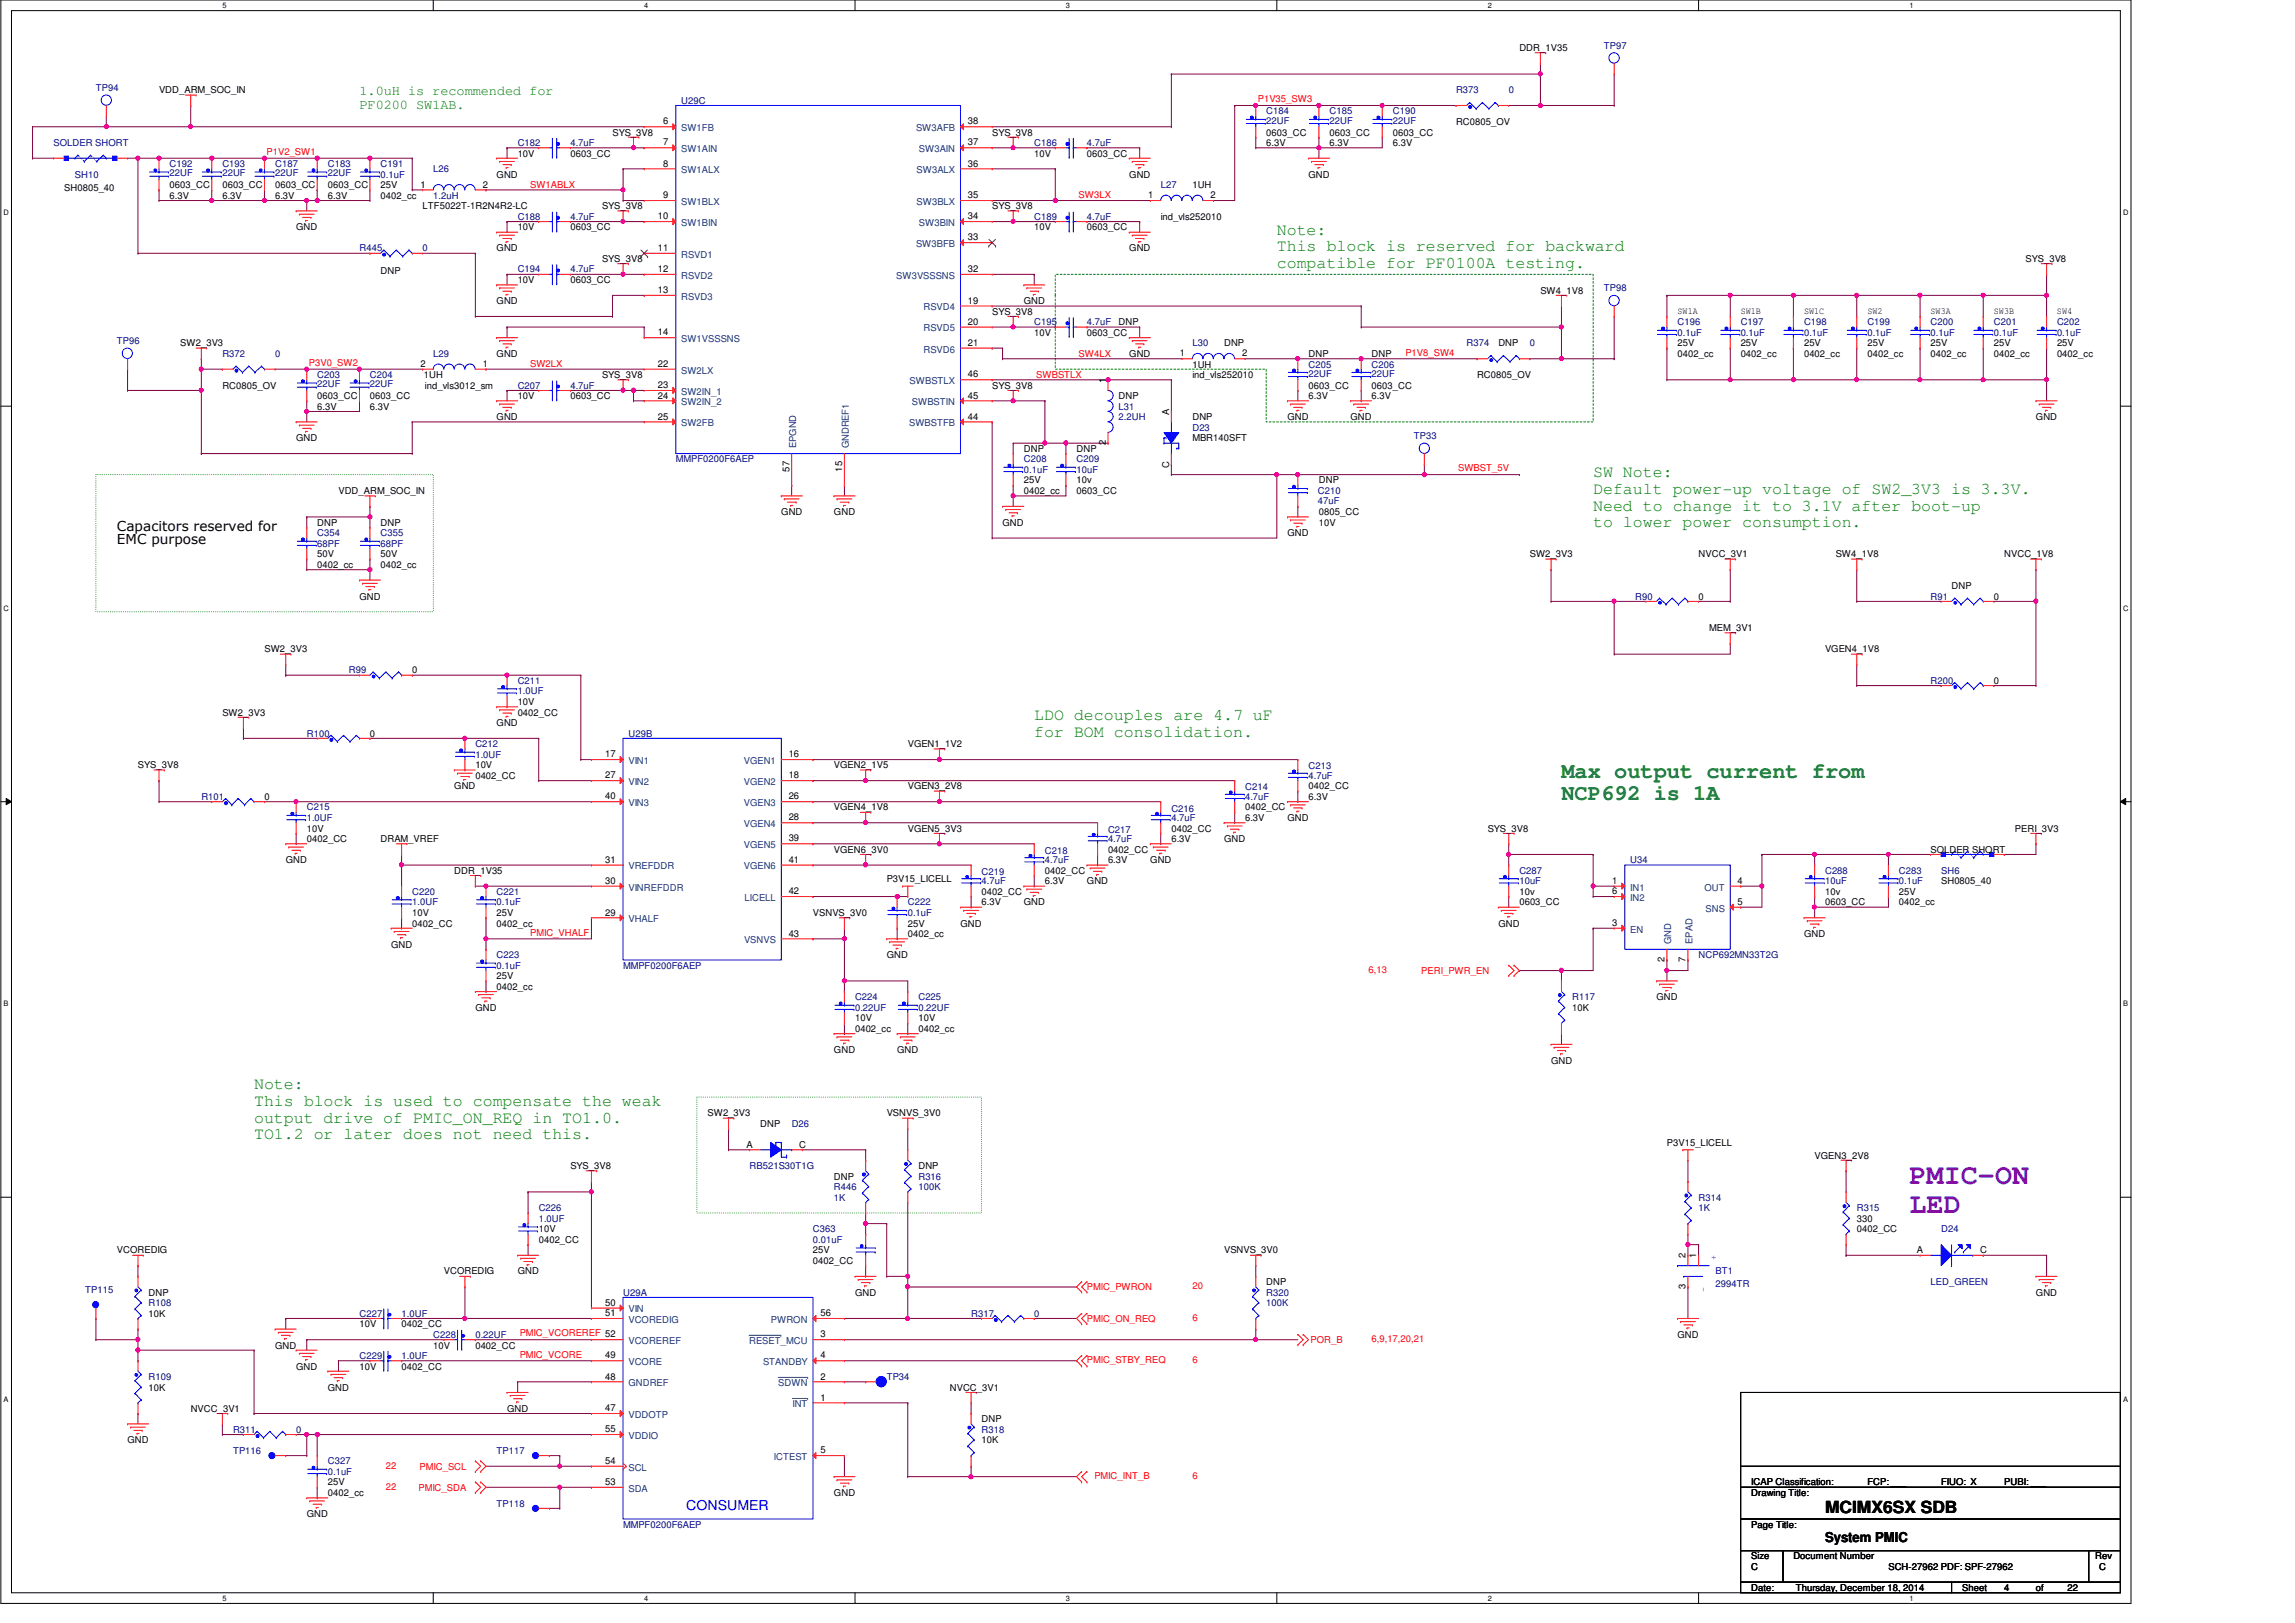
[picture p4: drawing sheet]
<svg xmlns="http://www.w3.org/2000/svg" width="420mm" height="297mm" viewBox="0 0 420 297" stroke-linecap="round" stroke-linejoin="round" font-family="sans-serif">
<defs><g id="words">
<g font-size="5.2" fill="#8000ff">
<text x="349.6" y="216.7">PMIC-ON</text>
<text x="349.6" y="221.9">LED</text>
</g>
<g font-size="4" fill="#008000">
<text x="285.9" y="142.4">Max output current from</text>
<text x="285.9" y="146.4">NCP692 is 1A</text>
</g>
<g font-size="3" fill="#008000">
<text x="233.8" y="43">Note:</text>
<text x="233.8" y="46">This block is reserved for backward</text>
<text x="233.8" y="49.1">compatible for PF0100A testing.</text>
<text x="291.7" y="87.4">SW Note:</text>
<text x="291.7" y="90.4">Default power-up voltage of SW2_3V3 is 3.3V.</text>
<text x="291.7" y="93.5">Need to change it to 3.1V after boot-up</text>
<text x="291.7" y="96.5">to lower power consumption.</text>
<text x="189.3" y="131.8">LDO decouples are 4.7 uF</text>
<text x="189.3" y="134.8">for BOM consolidation.</text>
<text x="46.5" y="199.3">Note:</text>
<text x="46.5" y="202.4">This block is used to compensate the weak</text>
<text x="46.5" y="205.4">output drive of PMIC_ON_REQ in TO1.0.</text>
<text x="46.5" y="208.5">TO1.2 or later does not need this.</text>
</g>
<text font-size="3" x="334.1" y="277">MCIMX6SX SDB</text>
<g font-size="2.5" fill="#008000">
<text x="65.8" y="17.4">1.0uH is recommended for</text>
<text x="65.8" y="19.9">PF0200 SW1AB.</text>
</g>
<g font-size="2.5">
<text x="21.4" y="97.2">Capacitors reserved for</text>
<text x="21.4" y="99.7">EMC purpose</text>
<text x="334.1" y="282.2">System PMIC</text>
</g>
<text font-size="2.5" fill="#00f" x="125.6" y="276.4">CONSUMER</text>
<g font-size="1.7">
<text x="278.2" y="9.4">DDR_1V35</text>
<text x="29.1" y="17.1">VDD_ARM_SOC_IN</text>
<text x="121.4" y="22.8">6</text>
<text x="177.2" y="22.8">38</text>
<text x="266.6" y="22.9">RC0805_OV</text>
<text x="94.8" y="28.7">10V</text>
<text x="104.4" y="28.7">0603_CC</text>
<text x="112.1" y="24.8">SYS_3V8</text>
<text x="121.4" y="26.6">7</text>
<text x="177.2" y="26.6">37</text>
<text x="181.6" y="24.8">SYS_3V8</text>
<text x="189.3" y="28.7">10V</text>
<text x="199" y="28.7">0603_CC</text>
<text x="231.8" y="26.7">6.3V</text>
<text x="231.8" y="24.8">0603_CC</text>
<text x="243.4" y="26.7">6.3V</text>
<text x="243.4" y="24.8">0603_CC</text>
<text x="255" y="26.7">6.3V</text>
<text x="255" y="24.8">0603_CC</text>
<text x="11.8" y="35">SH0805_40</text>
<text x="31.1" y="34.5">0603_CC</text>
<text x="40.7" y="34.5">0603_CC</text>
<text x="50.4" y="34.5">0603_CC</text>
<text x="60" y="34.5">0603_CC</text>
<text x="69.7" y="34.5">25V</text>
<text x="77" y="34.3">1</text>
<text x="88.4" y="34.3">2</text>
<text x="90.9" y="32.5">GND</text>
<text x="121.4" y="30.5">8</text>
<text x="177.2" y="30.5">36</text>
<text x="206.7" y="32.5">GND</text>
<text x="218.3" y="34.5">1UH</text>
<text x="239.6" y="32.5">GND</text>
<text x="31.1" y="36.4">6.3V</text>
<text x="40.7" y="36.4">6.3V</text>
<text x="50.4" y="36.4">6.3V</text>
<text x="60" y="36.4">6.3V</text>
<text x="69.7" y="36.4">0402_cc</text>
<text x="77.4" y="38.3">LTF5022T-1R2N4R2-LC</text>
<text x="110.2" y="38.3">SYS_3V8</text>
<text x="120.4" y="40.1">10</text>
<text x="121.4" y="36.3">9</text>
<text x="177.2" y="40.1">34</text>
<text x="177.2" y="36.3">35</text>
<text x="181.6" y="38.3">SYS_3V8</text>
<text x="210.2" y="36.3">1</text>
<text x="212.5" y="40.2">ind_vls252010</text>
<text x="221.6" y="36.3">2</text>
<text x="54.2" y="42.2">GND</text>
<text x="90.9" y="46">GND</text>
<text x="94.8" y="42.2">10V</text>
<text x="104.4" y="42.2">0603_CC</text>
<text x="110.2" y="48">SYS_3V8</text>
<text x="120.4" y="45.9">11</text>
<text x="177.2" y="44">33</text>
<text x="189.3" y="42.2">10V</text>
<text x="199" y="42.2">0603_CC</text>
<text x="206.7" y="46">GND</text>
<text x="370.8" y="48">SYS_3V8</text>
<text x="69.7" y="50.1">DNP</text>
<text x="94.8" y="51.8">10V</text>
<text x="104.4" y="51.8">0603_CC</text>
<text x="120.4" y="49.8">12</text>
<text x="120.4" y="53.6">13</text>
<text x="177.2" y="49.8">32</text>
<text x="282" y="53.8">SW4_1V8</text>
<text x="90.9" y="55.7">GND</text>
<text x="177.2" y="55.6">19</text>
<text x="177.2" y="59.4">20</text>
<text x="181.6" y="57.6">SYS_3V8</text>
<text x="187.4" y="55.7">GND</text>
<text x="204.8" y="59.5">DNP</text>
<text x="307.1" y="57.4">SW1A</text>
<text x="318.7" y="57.4">SW1B</text>
<text x="330.3" y="57.4">SW1C</text>
<text x="341.9" y="57.4">SW2</text>
<text x="353.4" y="57.4">SW3A</text>
<text x="365" y="57.4">SW3B</text>
<text x="376.6" y="57.4">SW4</text>
<text x="33" y="63.4">SW2_3V3</text>
<text x="90.9" y="65.3">GND</text>
<text x="120.4" y="61.4">14</text>
<text x="177.2" y="63.3">21</text>
<text x="189.3" y="61.5">10V</text>
<text x="199" y="61.5">0603_CC</text>
<text x="206.7" y="65.3">GND</text>
<text x="216" y="65.2">1</text>
<text x="224.1" y="63.4">DNP</text>
<text x="227.4" y="65.2">2</text>
<text x="239.6" y="65.3">DNP</text>
<text x="251.1" y="65.3">DNP</text>
<text x="274.3" y="63.4">DNP</text>
<text x="307.1" y="65.3">0402_cc</text>
<text x="307.1" y="63.4">25V</text>
<text x="318.7" y="65.3">0402_cc</text>
<text x="318.7" y="63.4">25V</text>
<text x="330.3" y="65.3">0402_cc</text>
<text x="330.3" y="63.4">25V</text>
<text x="341.9" y="65.3">0402_cc</text>
<text x="341.9" y="63.4">25V</text>
<text x="353.4" y="65.3">0402_cc</text>
<text x="353.4" y="63.4">25V</text>
<text x="365" y="65.3">0402_cc</text>
<text x="365" y="63.4">25V</text>
<text x="376.6" y="65.3">0402_cc</text>
<text x="376.6" y="63.4">25V</text>
<text x="40.7" y="71.1">RC0805_OV</text>
<text x="77" y="67.1">2</text>
<text x="77.6" y="69.2">1UH</text>
<text x="77.8" y="71.1">ind_vls3012_sm</text>
<text x="88.4" y="67.1">1</text>
<text x="110.2" y="69.2">SYS_3V8</text>
<text x="120.4" y="71">23</text>
<text x="120.4" y="67.1">22</text>
<text x="177.2" y="69.1">46</text>
<text x="181.6" y="71.1">SYS_3V8</text>
<text x="202.4" y="70.1" transform="rotate(-90 202.4 70.1)">1</text>
<text x="218.3" y="67.3">1UH</text>
<text x="218.3" y="69.2">ind_vls252010</text>
<text x="239.6" y="71.1">0603_CC</text>
<text x="251.1" y="71.1">0603_CC</text>
<text x="270.4" y="69.2">RC0805_OV</text>
<text x="58.1" y="75">6.3V</text>
<text x="58.1" y="73.1">0603_CC</text>
<text x="67.7" y="75">6.3V</text>
<text x="67.7" y="73.1">0603_CC</text>
<text x="90.9" y="76.9">GND</text>
<text x="94.8" y="73.1">10V</text>
<text x="104.4" y="73.1">0603_CC</text>
<text x="120.4" y="76.8">25</text>
<text x="120.4" y="72.9">24</text>
<text x="177.2" y="76.8">44</text>
<text x="177.2" y="72.9">45</text>
<text x="204.8" y="73.1">DNP</text>
<text x="214" y="75.9" transform="rotate(-90 214 75.9)">A</text>
<text x="218.3" y="76.9">DNP</text>
<text x="235.7" y="76.9">GND</text>
<text x="239.6" y="73.1">6.3V</text>
<text x="247.3" y="76.9">GND</text>
<text x="251.1" y="73.1">6.3V</text>
<text x="372.7" y="76.9">GND</text>
<text x="54.2" y="80.8">GND</text>
<text x="187.4" y="82.7">DNP</text>
<text x="197.1" y="82.7">DNP</text>
<text x="202.4" y="81.5" transform="rotate(-90 202.4 81.5)">2</text>
<text x="218.3" y="80.8">MBR140SFT</text>
<text x="144.5" y="86.3" transform="rotate(-90 144.5 86.3)">57</text>
<text x="154.2" y="86.3" transform="rotate(-90 154.2 86.3)">15</text>
<text x="187.4" y="88.5">25V</text>
<text x="197.1" y="88.5">10v</text>
<text x="214" y="85.6" transform="rotate(-90 214 85.6)">C</text>
<text x="241.5" y="88.5">DNP</text>
<text x="62" y="90.4">VDD_ARM_SOC_IN</text>
<text x="143" y="94.3">GND</text>
<text x="152.7" y="94.3">GND</text>
<text x="187.4" y="90.4">0402_cc</text>
<text x="197.1" y="90.4">0603_CC</text>
<text x="241.5" y="94.3">0805_CC</text>
<text x="58.1" y="96.2">DNP</text>
<text x="69.7" y="96.2">DNP</text>
<text x="183.5" y="96.2">GND</text>
<text x="235.7" y="98.1">GND</text>
<text x="241.5" y="96.2">10V</text>
<text x="58.1" y="102">50V</text>
<text x="58.1" y="103.9">0402_cc</text>
<text x="69.7" y="102">50V</text>
<text x="69.7" y="103.9">0402_cc</text>
<text x="280.1" y="102">SW2_3V3</text>
<text x="311" y="102">NVCC_3V1</text>
<text x="336.1" y="102">SW4_1V8</text>
<text x="357.3" y="107.8">DNP</text>
<text x="366.9" y="102">NVCC_1V8</text>
<text x="65.8" y="109.7">GND</text>
<text x="311" y="109.7">0</text>
<text x="365" y="109.7">0</text>
<text x="48.4" y="119.4">SW2_3V3</text>
<text x="312.9" y="115.5">MEM_3V1</text>
<text x="334.1" y="119.4">VGEN4_1V8</text>
<text x="75.5" y="123.2">0</text>
<text x="365" y="125.2">0</text>
<text x="40.7" y="131">SW2_3V3</text>
<text x="94.8" y="129">10V</text>
<text x="94.8" y="131">0402_CC</text>
<text x="67.7" y="134.8">0</text>
<text x="90.9" y="132.9">GND</text>
<text x="166.2" y="136.7">VGEN1_1V2</text>
<text x="25.3" y="140.6">SYS_3V8</text>
<text x="87" y="140.6">10V</text>
<text x="87" y="142.5">0402_CC</text>
<text x="110.8" y="138.6">17</text>
<text x="110.8" y="142.5">27</text>
<text x="144.4" y="138.6">16</text>
<text x="144.4" y="142.5">18</text>
<text x="152.7" y="140.6">VGEN2_1V5</text>
<text x="48.4" y="146.4">0</text>
<text x="83.2" y="144.5">GND</text>
<text x="110.8" y="146.3">40</text>
<text x="144.4" y="146.3">26</text>
<text x="152.7" y="148.3">VGEN4_1V8</text>
<text x="166.2" y="144.5">VGEN3_2V8</text>
<text x="228" y="148.3">0402_CC</text>
<text x="239.6" y="146.4">6.3V</text>
<text x="239.6" y="144.5">0402_CC</text>
<text x="56.2" y="152.2">10V</text>
<text x="56.2" y="154.1">0402_CC</text>
<text x="69.7" y="154.1">DRAM_VREF</text>
<text x="144.4" y="150.2">28</text>
<text x="144.4" y="154">39</text>
<text x="166.2" y="152.2">VGEN5_3V3</text>
<text x="214.4" y="154.1">6.3V</text>
<text x="214.4" y="152.2">0402_CC</text>
<text x="224.1" y="154.1">GND</text>
<text x="228" y="150.3">6.3V</text>
<text x="235.7" y="150.3">GND</text>
<text x="272.4" y="152.2">SYS_3V8</text>
<text x="368.9" y="152.2">PERI_3V3</text>
<text x="52.3" y="158">GND</text>
<text x="83.2" y="159.9">DDR_1V35</text>
<text x="110.8" y="161.8">30</text>
<text x="110.8" y="157.9">31</text>
<text x="144.4" y="157.9">41</text>
<text x="152.7" y="156">VGEN6_3V0</text>
<text x="162.3" y="161.5">P3V15_LICELL</text>
<text x="191.3" y="161.8">6.3V</text>
<text x="191.3" y="159.9">0402_CC</text>
<text x="199" y="161.8">GND</text>
<text x="202.8" y="158">6.3V</text>
<text x="202.8" y="156">0402_CC</text>
<text x="210.6" y="158">GND</text>
<text x="295.1" y="161.8">1</text>
<text x="318.1" y="161.8">4</text>
<text x="353.4" y="156">SOLDER SHORT</text>
<text x="355.4" y="161.8">SH0805_40</text>
<text x="75.5" y="167.6">10V</text>
<text x="90.9" y="167.6">25V</text>
<text x="110.8" y="167.6">29</text>
<text x="144.4" y="163.7">42</text>
<text x="148.8" y="167.6">VSNVS_3V0</text>
<text x="179.7" y="165.7">6.3V</text>
<text x="179.7" y="163.8">0402_CC</text>
<text x="187.4" y="165.7">GND</text>
<text x="278.2" y="165.7">0603_CC</text>
<text x="278.2" y="163.8">10v</text>
<text x="295.1" y="163.7">6</text>
<text x="318.1" y="165.6">5</text>
<text x="334.1" y="165.7">0603_CC</text>
<text x="334.1" y="163.8">10v</text>
<text x="347.6" y="165.7">0402_cc</text>
<text x="347.6" y="163.8">25V</text>
<text x="71.6" y="173.4">GND</text>
<text x="75.5" y="169.6">0402_CC</text>
<text x="90.9" y="169.6">0402_cc</text>
<text x="144.4" y="171.4">43</text>
<text x="166.2" y="171.5">0402_cc</text>
<text x="166.2" y="169.6">25V</text>
<text x="175.8" y="169.6">GND</text>
<text x="274.3" y="169.6">GND</text>
<text x="295.1" y="169.5">3</text>
<text x="330.3" y="171.5">GND</text>
<text x="90.9" y="179.2">25V</text>
<text x="162.3" y="175.3">GND</text>
<text x="304.7" y="176.1" transform="rotate(-90 304.7 176.1)">2</text>
<text x="308.6" y="176.1" transform="rotate(-90 308.6 176.1)">7</text>
<text x="87" y="185">GND</text>
<text x="90.9" y="181.1">0402_cc</text>
<text x="287.8" y="185">10K</text>
<text x="303.3" y="183.1">GND</text>
<text x="156.5" y="186.9">10V</text>
<text x="156.5" y="188.9">0402_cc</text>
<text x="168.1" y="186.9">10V</text>
<text x="168.1" y="188.9">0402_cc</text>
<text x="152.7" y="192.7">GND</text>
<text x="164.2" y="192.7">GND</text>
<text x="284" y="194.6">GND</text>
<text x="129.5" y="204.3">SW2_3V3</text>
<text x="139.2" y="206.2">DNP</text>
<text x="162.3" y="204.3">VSNVS_3V0</text>
<text x="305.2" y="209.7">P3V15_LICELL</text>
<text x="104.4" y="214">SYS_3V8</text>
<text x="136.7" y="210">A</text>
<text x="146.3" y="210">C</text>
<text x="152.7" y="215.9">DNP</text>
<text x="168.1" y="214">DNP</text>
<text x="332.2" y="212">VGEN3_2V8</text>
<text x="98.6" y="225.6">10V</text>
<text x="98.6" y="227.5">0402_CC</text>
<text x="339.9" y="223.6">330</text>
<text x="339.9" y="225.6">0402_CC</text>
<text x="21.4" y="229.4">VCOREDIG</text>
<text x="81.3" y="233.3">VCOREDIG</text>
<text x="94.8" y="233.3">GND</text>
<text x="148.8" y="231.4">0402_CC</text>
<text x="148.8" y="229.4">25V</text>
<text x="224.1" y="229.4">VSNVS_3V0</text>
<text x="308.6" y="230.3" transform="rotate(-90 308.6 230.3)">2</text>
<text x="310.5" y="230.3" transform="rotate(-90 310.5 230.3)">1</text>
<text x="350.9" y="229.3">A</text>
<text x="362.5" y="229.3">C</text>
<text x="27.2" y="237.2">DNP</text>
<text x="110.8" y="239">50</text>
<text x="156.5" y="237.2">GND</text>
<text x="231.8" y="235.2">DNP</text>
<text x="308.6" y="235.9" transform="rotate(-90 308.6 235.9)">3</text>
<text x="372.7" y="237.2">GND</text>
<text x="27.2" y="241">10K</text>
<text x="65.8" y="242.9">10V</text>
<text x="73.5" y="242.9">0402_CC</text>
<text x="110.8" y="240.9">51</text>
<text x="150.2" y="244.8">3</text>
<text x="150.2" y="240.9">56</text>
<text x="307.1" y="244.9">GND</text>
<text x="50.4" y="246.8">GND</text>
<text x="54.2" y="250.7">GND</text>
<text x="65.8" y="250.7">10V</text>
<text x="73.5" y="250.7">0402_CC</text>
<text x="79.3" y="246.8">10V</text>
<text x="87" y="246.8">0402_CC</text>
<text x="110.8" y="248.6">49</text>
<text x="150.2" y="248.6">4</text>
<text x="27.2" y="254.5">10K</text>
<text x="60" y="254.5">GND</text>
<text x="110.8" y="252.5">48</text>
<text x="150.2" y="256.3">1</text>
<text x="150.2" y="252.5">2</text>
<text x="173.9" y="254.5">NVCC_3V1</text>
<text x="34.9" y="258.4">NVCC_3V1</text>
<text x="92.8" y="258.4">GND</text>
<text x="110.8" y="262.1">55</text>
<text x="110.8" y="258.3">47</text>
<text x="179.7" y="260.3">DNP</text>
<text x="23.4" y="264.2">GND</text>
<text x="110.8" y="267.9">54</text>
<text x="150.2" y="266">5</text>
<text x="179.7" y="264.2">10K</text>
<text x="60" y="273.8">0402_cc</text>
<text x="60" y="271.9">25V</text>
<text x="110.8" y="271.8">53</text>
<text x="152.7" y="273.8">GND</text>
<text x="320.6" y="273.8">Drawing Title:</text>
<text x="320.6" y="271.9">ICAP Classification:</text>
<text x="341.9" y="271.9">FCP:___</text>
<text x="355.4" y="271.9">FIUO: X</text>
<text x="366.9" y="271.9">PUBI: ___</text>
<text x="56.2" y="277.7">GND</text>
<text x="320.6" y="279.6">Page Title:</text>
<text x="320.6" y="285.4">Size</text>
<text x="320.6" y="287.3">C</text>
<text x="328.3" y="285.4">Document Number</text>
<text x="345.7" y="287.3">SCH-27962 PDF: SPF-27962</text>
<text x="383.6" y="285.4">Rev</text>
<text x="384.3" y="287.3">C</text>
<text x="320.6" y="291.2">Date:</text>
<text x="328.7" y="291.2">Thursday, December 18, 2014</text>
<text x="359.2" y="291.2">Sheet</text>
<text x="366.9" y="291.2">4</text>
<text x="372.7" y="291.2">of</text>
<text x="378.5" y="291.2">22</text>
</g>
<g font-size="1.7" fill="#000080">
<text x="293.6" y="9">TP97</text>
<text x="17.6" y="16.7">TP94</text>
<text x="266.6" y="17.1">R373</text>
<text x="276.2" y="17.1">0</text>
<text x="124.7" y="19">U29C</text>
<text x="231.8" y="20.9">C184</text>
<text x="231.8" y="22.6">22UF</text>
<text x="243.4" y="20.9">C185</text>
<text x="243.4" y="22.6">22UF</text>
<text x="255" y="20.9">C190</text>
<text x="255" y="22.6">22UF</text>
<text x="9.8" y="26.7">SOLDER SHORT</text>
<text x="94.8" y="26.7">C182</text>
<text x="104.4" y="26.7">4.7uF</text>
<text x="189.3" y="26.7">C186</text>
<text x="199" y="26.7">4.7uF</text>
<text x="13.7" y="32.5">SH10</text>
<text x="31.1" y="30.6">C192</text>
<text x="31.1" y="32.3">22UF</text>
<text x="40.7" y="30.6">C193</text>
<text x="40.7" y="32.3">22UF</text>
<text x="50.4" y="30.6">C187</text>
<text x="50.4" y="32.3">22UF</text>
<text x="60" y="30.6">C183</text>
<text x="60" y="32.3">22UF</text>
<text x="69.7" y="30.6">C191</text>
<text x="69.7" y="32.5">0.1uF</text>
<text x="79.3" y="31.5">L26</text>
<text x="212.5" y="34.5">L27</text>
<text x="79.3" y="36.4">1.2uH</text>
<text x="94.8" y="40.2">C188</text>
<text x="104.4" y="40.2">4.7uF</text>
<text x="189.3" y="40.2">C189</text>
<text x="199" y="40.2">4.7uF</text>
<text x="65.8" y="46">R445</text>
<text x="77.4" y="46">0</text>
<text x="94.8" y="49.9">C194</text>
<text x="104.4" y="49.9">4.7uF</text>
<text x="293.6" y="53.3">TP98</text>
<text x="189.3" y="59.5">C195</text>
<text x="199" y="59.5">4.7uF</text>
<text x="307.1" y="59.5">C196</text>
<text x="318.7" y="59.5">C197</text>
<text x="330.3" y="59.5">C198</text>
<text x="341.9" y="59.5">C199</text>
<text x="353.4" y="59.5">C200</text>
<text x="365" y="59.5">C201</text>
<text x="376.6" y="59.5">C202</text>
<text x="21.4" y="63">TP96</text>
<text x="40.7" y="65.3">R372</text>
<text x="50.4" y="65.3">0</text>
<text x="79.3" y="65.3">L29</text>
<text x="218.3" y="63.4">L30</text>
<text x="268.5" y="63.4">R374</text>
<text x="280.1" y="63.4">0</text>
<text x="307.1" y="61.5">0.1uF</text>
<text x="318.7" y="61.5">0.1uF</text>
<text x="330.3" y="61.5">0.1uF</text>
<text x="341.9" y="61.5">0.1uF</text>
<text x="353.4" y="61.5">0.1uF</text>
<text x="365" y="61.5">0.1uF</text>
<text x="376.6" y="61.5">0.1uF</text>
<text x="58.1" y="69.2">C203</text>
<text x="58.1" y="70.9">22UF</text>
<text x="67.7" y="69.2">C204</text>
<text x="67.7" y="70.9">22UF</text>
<text x="94.8" y="71.1">C207</text>
<text x="104.4" y="71.1">4.7uF</text>
<text x="239.6" y="67.3">C205</text>
<text x="239.6" y="69">22UF</text>
<text x="251.1" y="67.3">C206</text>
<text x="251.1" y="69">22UF</text>
<text x="204.8" y="75">L31</text>
<text x="204.8" y="76.9">2.2UH</text>
<text x="218.3" y="78.8">D23</text>
<text x="258.9" y="80.4">TP33</text>
<text x="123.7" y="84.6">MMPF0200F6AEP</text>
<text x="187.4" y="84.6">C208</text>
<text x="187.4" y="86.6">0.1uF</text>
<text x="197.1" y="84.6">C209</text>
<text x="197.1" y="86.6">10uF</text>
<text x="241.3" y="90.4">C210</text>
<text x="241.3" y="92.2">47uF</text>
<text x="58.1" y="98.1">C354</text>
<text x="58.1" y="100.1">68PF</text>
<text x="69.7" y="98.1">C355</text>
<text x="69.7" y="100.1">68PF</text>
<text x="299.4" y="109.7">R90</text>
<text x="353.4" y="109.7">R91</text>
<text x="63.9" y="123.2">R99</text>
<text x="94.8" y="125.2">C211</text>
<text x="353.4" y="125.2">R200</text>
<text x="94.8" y="127.1">1.0UF</text>
<text x="56.2" y="134.8">R100</text>
<text x="87" y="136.7">C212</text>
<text x="115.1" y="134.8">U29B</text>
<text x="87" y="138.7">1.0UF</text>
<text x="239.6" y="140.8">C213</text>
<text x="239.6" y="142.5">4.7uF</text>
<text x="36.9" y="146.4">R101</text>
<text x="56.2" y="148.3">C215</text>
<text x="214.4" y="148.5">C216</text>
<text x="228" y="144.7">C214</text>
<text x="228" y="146.4">4.7uF</text>
<text x="56.2" y="150.3">1.0UF</text>
<text x="202.8" y="152.4">C217</text>
<text x="202.8" y="154.1">4.7uF</text>
<text x="214.4" y="150.3">4.7uF</text>
<text x="179.7" y="160.1">C219</text>
<text x="179.7" y="161.8">4.7uF</text>
<text x="191.3" y="156.3">C218</text>
<text x="191.3" y="158">4.7uF</text>
<text x="278.2" y="159.9">C287</text>
<text x="278.2" y="161.8">10uF</text>
<text x="298.4" y="158">U34</text>
<text x="334.1" y="159.9">C288</text>
<text x="334.1" y="161.8">10uF</text>
<text x="347.6" y="159.9">C283</text>
<text x="347.6" y="161.8">0.1uF</text>
<text x="355.4" y="159.9">SH6</text>
<text x="75.5" y="163.8">C220</text>
<text x="75.5" y="165.7">1.0UF</text>
<text x="90.9" y="163.8">C221</text>
<text x="90.9" y="165.7">0.1uF</text>
<text x="166.2" y="165.7">C222</text>
<text x="166.2" y="167.6">0.1uF</text>
<text x="90.9" y="175.3">C223</text>
<text x="90.9" y="177.3">0.1uF</text>
<text x="114.1" y="177.3">MMPF0200F6AEP</text>
<text x="311" y="175.3">NCP692MN33T2G</text>
<text x="156.5" y="183.1">C224</text>
<text x="156.5" y="185">0.22UF</text>
<text x="168.1" y="183.1">C225</text>
<text x="168.1" y="185">0.22UF</text>
<text x="287.8" y="183.1">R117</text>
<text x="144.9" y="206.2">D26</text>
<text x="137.2" y="214">RB521S30T1G</text>
<text x="168.1" y="215.9">R316</text>
<text x="98.6" y="221.7">C226</text>
<text x="152.7" y="217.8">R446</text>
<text x="152.7" y="219.8">1K</text>
<text x="168.1" y="217.8">100K</text>
<text x="311" y="219.8">R314</text>
<text x="311" y="221.7">1K</text>
<text x="339.9" y="221.7">R315</text>
<text x="98.6" y="223.6">1.0UF</text>
<text x="148.8" y="225.6">C363</text>
<text x="148.8" y="227.5">0.01uF</text>
<text x="355.4" y="225.6">D24</text>
<text x="314.1" y="233.3">BT1</text>
<text x="15.6" y="236.7">TP115</text>
<text x="27.2" y="239.1">R108</text>
<text x="114.1" y="237.2">U29A</text>
<text x="231.8" y="237.2">R320</text>
<text x="231.8" y="239.1">100K</text>
<text x="314.1" y="235.6">2994TR</text>
<text x="353.4" y="235.2">LED_GREEN</text>
<text x="65.8" y="241">C227</text>
<text x="73.5" y="241">1.0UF</text>
<text x="79.3" y="244.9">C228</text>
<text x="87" y="244.9">0.22UF</text>
<text x="177.8" y="241">R317</text>
<text x="189.3" y="241">0</text>
<text x="65.8" y="248.7">C229</text>
<text x="73.5" y="248.7">1.0UF</text>
<text x="27.2" y="252.6">R109</text>
<text x="162.3" y="252.6">TP34</text>
<text x="42.7" y="262.2">R311</text>
<text x="54.2" y="262.2">0</text>
<text x="179.7" y="262.2">R318</text>
<text x="42.7" y="266.1">TP116</text>
<text x="60" y="268">C327</text>
<text x="60" y="270">0.1uF</text>
<text x="90.9" y="266.1">TP117</text>
<text x="90.9" y="275.8">TP118</text>
<text x="114.1" y="279.6">MMPF0200F6AEP</text>
</g>
<g font-size="1.7" fill="#f00">
<text x="230.3" y="18.7">P1V35_SW3</text>
<text x="48.8" y="28.4">P1V2_SW1</text>
<text x="97.1" y="34.4">SW1ABLX</text>
<text x="197.5" y="36.3">SW3LX</text>
<text x="197.5" y="65.3">SW4LX</text>
<text x="257.3" y="65.1">P1V8_SW4</text>
<text x="56.5" y="67">P3V0_SW2</text>
<text x="97.1" y="67.2">SW2LX</text>
<text x="189.7" y="69.1">SWBSTLX</text>
<text x="266.9" y="86.3">SWBST_5V</text>
<text x="97.1" y="171.2">PMIC_VHALF</text>
<text x="250.6" y="178.1">6,13</text>
<text x="260.2" y="178.3">PERI_PWR_EN</text>
<text x="199" y="236.2">PMIC_PWRON</text>
<text x="218.3" y="236">20</text>
<text x="95.2" y="244.6">PMIC_VCOREREF 52</text>
<text x="199" y="242">PMIC_ON_REQ</text>
<text x="218.3" y="241.8">6</text>
<text x="239.9" y="245.8">POR_B</text>
<text x="251.1" y="245.6">6,9,17,20,21</text>
<text x="95.2" y="248.5">PMIC_VCORE</text>
<text x="199" y="249.5">PMIC_STBY_REQ</text>
<text x="218.3" y="249.5">6</text>
<text x="70.6" y="268.8">22</text>
<text x="76.8" y="269">PMIC_SCL</text>
<text x="70.6" y="272.7">22</text>
<text x="76.6" y="272.8">PMIC_SDA</text>
<text x="200.4" y="270.7">PMIC_INT_B</text>
<text x="218.3" y="270.7">6</text>
</g>
<g font-size="1.7" fill="#004080">
<text x="124.7" y="27.9">SW1AIN</text>
<text x="124.7" y="24">SW1FB</text>
<text x="167.7" y="24">SW3AFB</text>
<text x="168.2" y="27.9">SW3AIN</text>
<text x="124.7" y="31.7">SW1ALX</text>
<text x="167.8" y="31.7">SW3ALX</text>
<text x="124.7" y="41.4">SW1BIN</text>
<text x="124.7" y="37.5">SW1BLX</text>
<text x="167.8" y="37.5">SW3BLX</text>
<text x="168.2" y="41.4">SW3BIN</text>
<text x="124.7" y="47.2">RSVD1</text>
<text x="167.7" y="45.2">SW3BFB</text>
<text x="124.7" y="51">RSVD2</text>
<text x="164.1" y="51">SW3VSSSNS</text>
<text x="124.7" y="54.9">RSVD3</text>
<text x="169.1" y="56.8">RSVD4</text>
<text x="124.7" y="62.6">SW1VSSSNS</text>
<text x="169.1" y="60.7">RSVD5</text>
<text x="169.1" y="64.5">RSVD6</text>
<text x="124.7" y="68.4">SW2LX</text>
<text x="166.5" y="70.3">SWBSTLX</text>
<text x="124.7" y="72.3">SW2IN_1</text>
<text x="124.7" y="74.2">SW2IN_2</text>
<text x="167" y="74.2">SWBSTIN</text>
<text x="124.7" y="78">SW2FB</text>
<text x="145.7" y="82" transform="rotate(-90 145.7 82)">EPGND</text>
<text x="155.4" y="82" transform="rotate(-90 155.4 82)">GNDREF1</text>
<text x="166.4" y="78">SWBSTFB</text>
<text x="115.1" y="139.8">VIN1</text>
<text x="115.1" y="143.7">VIN2</text>
<text x="136.2" y="139.8">VGEN1</text>
<text x="136.2" y="143.7">VGEN2</text>
<text x="115.1" y="147.5">VIN3</text>
<text x="136.2" y="147.5">VGEN3</text>
<text x="136.2" y="151.4">VGEN4</text>
<text x="136.2" y="155.2">VGEN5</text>
<text x="115.1" y="159.1">VREFDDR</text>
<text x="136.2" y="159.1">VGEN6</text>
<text x="115.1" y="163">VINREFDDR</text>
<text x="136.3" y="164.9">LICELL</text>
<text x="298.4" y="163">IN1</text>
<text x="298.4" y="164.9">IN2</text>
<text x="312.1" y="163">OUT</text>
<text x="312.2" y="166.8">SNS</text>
<text x="115.1" y="168.8">VHALF</text>
<text x="136.2" y="172.6">VSNVS</text>
<text x="298.4" y="170.7">EN</text>
<text x="306" y="172.8" transform="rotate(-90 306 172.8)">GND</text>
<text x="309.8" y="172.8" transform="rotate(-90 309.8 172.8)">EPAD</text>
<text x="115.1" y="242.1">VCOREDIG</text>
<text x="115.1" y="246">VCOREREF</text>
<text x="115.1" y="240.2">VIN</text>
<text x="137.1" y="246">RESET_MCU</text>
<text x="141.1" y="242.1">PWRON</text>
<text x="115.1" y="249.9">VCORE</text>
<text x="139.7" y="249.9">STANDBY</text>
<text x="115.1" y="253.7">GNDREF</text>
<text x="142.5" y="253.7">SDWN</text>
<text x="145.1" y="257.6">INT</text>
<text x="115.1" y="263.4">VDDIO</text>
<text x="115.1" y="259.5">VDDOTP</text>
<text x="115.1" y="269.2">SCL</text>
<text x="141.7" y="267.2">ICTEST</text>
<text x="115.1" y="273">SDA</text>
</g>
<g font-size="1.7" fill="#00f">
<text x="313.3" y="229.7" transform="rotate(90 313.3 229.7)">+</text>
<text x="311.4" y="235.5" transform="rotate(90 311.4 235.5)">-</text>
</g>
<g font-size="1.4">
<text x="40.7" y="1.4">5</text>
<text x="117.9" y="1.4">4</text>
<text x="195.1" y="1.4">3</text>
<text x="272.4" y="1.4">2</text>
<text x="349.6" y="1.4">1</text>
<text x=".7" y="39.4">D</text>
<text x="388.7" y="39.4">D</text>
<text x=".7" y="111.8">C</text>
<text x="388.7" y="111.8">C</text>
<text x=".7" y="184.1">B</text>
<text x="388.7" y="184.1">B</text>
<text x=".7" y="256.5">A</text>
<text x="388.7" y="256.5">A</text>
<text x="40.7" y="292.9">5</text>
<text x="117.9" y="292.9">4</text>
<text x="195.1" y="292.9">3</text>
<text x="272.4" y="292.9">2</text>
<text x="349.6" y="292.9">1</text>
</g>
</g></defs>
<path d="M.2 0h389.9v293.5h-389.9zM2.1 1.9h386.1v289.6h-386.1z" fill="none" stroke="#000" stroke-width=".18"/>
<g fill="#fff">
<path d="M40.7 .2h.8v1.5h-.8z"/>
<path d="M40.7 291.7h.8v1.5h-.8z"/>
</g>
<path d="M79.3 0v1.9M79.3 291.5v2" fill="none" stroke="#000" stroke-width=".18"/>
<g fill="#fff">
<path d="M117.9 .2h.8v1.5h-.8z"/>
<path d="M117.9 291.7h.8v1.5h-.8z"/>
</g>
<path d="M156.5 0v1.9M156.5 291.5v2" fill="none" stroke="#000" stroke-width=".18"/>
<g fill="#fff">
<path d="M195.1 .2h.8v1.5h-.8z"/>
<path d="M195.1 291.7h.8v1.5h-.8z"/>
</g>
<path d="M233.8 0v1.9M233.8 291.5v2" fill="none" stroke="#000" stroke-width=".18"/>
<g fill="#fff">
<path d="M272.4 .2h.7v1.5h-.7z"/>
<path d="M272.4 291.7h.7v1.5h-.7z"/>
</g>
<path d="M311 0v1.9M311 291.5v2" fill="none" stroke="#000" stroke-width=".18"/>
<g fill="#fff">
<path d="M349.6 .2h.7v1.5h-.7z"/>
<path d="M349.6 291.7h.7v1.5h-.7z"/>
<path d="M.7 38.1h.9v1.6h-.9z"/>
<path d="M388.7 38.1h1v1.6h-1z"/>
<path d="M.7 110.5h.9v1.6h-.9z"/>
<path d="M388.7 110.5h1v1.6h-1z"/>
</g>
<path d="M.2 74.3h1.9M388.2 74.3h1.9" fill="none" stroke="#000" stroke-width=".18"/>
<g fill="#fff">
<path d="M.7 182.9h.9v1.5h-.9z"/>
<path d="M388.7 182.9h.9v1.5h-.9z"/>
</g>
<path d="M.2 146.7h1.9M1.1 146.1l1 .6-1 .6zM388.2 146.7l1-.6v1.2zM388.2 146.7h1.9" fill="none" stroke="#000" stroke-width=".18"/>
<path d="M1.1 146.1l1 .6-1 .6zM388.2 146.7l1-.6v1.2z" fill="#000"/>
<g fill="#fff">
<path d="M.7 255.3h.9v1.5h-.9z"/>
<path d="M388.7 255.3h.9v1.5h-.9z"/>
</g>
<path d="M.2 219.1h1.9M388.2 219.1h1.9" fill="none" stroke="#000" stroke-width=".18"/>
<path d="M17.6 86.9h61.7v25.1h-61.7zM127.6 200.8h52.1v21.2h-52.1z" fill="none" stroke="#008000" stroke-width=".18" stroke-dasharray="0 .3"/>
<path d="M193.2 50.2h98.5v27h-59.9v-9.6h-38.6z" fill="none" stroke="#008000" stroke-width=".18" stroke-dasharray=".3 .3"/>
<path d="M108.3 218.1h.1M108.3 218.1v21.3M96.7 227.8h.1M96.7 227.8v1.9M73.5 249h.1M73.5 241.3h11.6M73.5 249h34.8M85.1 241.3h.1M87 245.2h.1M87 245.2h21.3M94.8 252.9h13.5M108.3 252.9h.1" fill="none" stroke="#800040" stroke-width=".18"/>
<circle cx="108.2" cy="218.1" r=".37" fill="#f0f"/>
<circle cx="108.2" cy="218.1" r=".37" fill="none" stroke="#f0f" stroke-width=".18"/>
<path d="M52.3 241.3h.1M52.3 241.3h15.4M62 249h.1M62 249h5.7M89 268.4h13.5M102.5 268.4h.1" fill="none" stroke="#800040" stroke-width=".18"/>
<circle cx="102.4" cy="268.3" r=".37" fill="#f0f"/>
<circle cx="102.4" cy="268.3" r=".37" fill="none" stroke="#f0f" stroke-width=".18"/>
<path d="M96.7 218.1h.1M108.3 216.2h.1M108.3 216.2v1.9h-11.6M52.3 241.3h.1M52.3 241.3v1.9M56.2 245.2h.1M56.2 245.2v1.9M56.2 245.2h25.1M62 249h.1M62 249v2M89 272.2h13.5M102.5 272.2h.1" fill="none" stroke="#800040" stroke-width=".18"/>
<circle cx="102.4" cy="272.2" r=".37" fill="#f0f"/>
<circle cx="102.4" cy="272.2" r=".37" fill="none" stroke="#f0f" stroke-width=".18"/>
<g fill="none" stroke="#800040" stroke-width=".18">
<path d="M75.5 123.6h.1M75.5 123.6h17.3M89 173.7h.1M89 171.8h.1M89 171.8v1.9M108.3 168h.1M108.3 168v3.8h-19.3M96.7 218.1h.1M96.7 218.1v3.9M189.3 241.3h.1M189.3 241.3h7.8M154.6 266.4h.1"/>
<path d="M154.6 266.4v3.9"/>
</g>
<circle cx="88.9" cy="171.8" r=".37" fill="#f0f"/>
<circle cx="88.9" cy="171.8" r=".37" fill="none" stroke="#f0f" stroke-width=".18"/>
<path d="M89 168h.1M89 168v3.8M154.6 171.8h.1M154.6 171.8v7.7" fill="none" stroke="#800040" stroke-width=".18"/>
<circle cx="154.6" cy="171.8" r=".37" fill="#f0f"/>
<circle cx="154.6" cy="171.8" r=".37" fill="none" stroke="#f0f" stroke-width=".18"/>
<g fill="none" stroke="#800040" stroke-width=".18">
<path d="M67.7 135.1h.1M67.7 135.1h17.4M73.5 158.3h.1M73.5 156.4v1.9M98.6 142.9h.1M98.6 142.9h9.7M73.5 169.9h.1M73.5 168v1.9M87 162.2h.1M87 162.2h2M89 179.5v2M89 181.5h.1"/>
<path d="M309 235.5h.1M309 235.5v5.8"/>
</g>
<circle cx="85.1" cy="135.1" r=".38" fill="#f0f"/>
<circle cx="85.1" cy="135.1" r=".38" fill="none" stroke="#f0f" stroke-width=".18"/>
<path d="M158.5 142.9h.1M158.5 142.9h67.5" fill="none" stroke="#800040" stroke-width=".18"/>
<circle cx="158.5" cy="142.8" r=".37" fill="#f0f"/>
<circle cx="158.5" cy="142.8" r=".37" fill="none" stroke="#f0f" stroke-width=".18"/>
<path d="M148.8 150.6h.1M148.8 150.6h9.7M172 154.4h.1M172 154.4h17.3" fill="none" stroke="#800040" stroke-width=".18"/>
<circle cx="172" cy="154.4" r=".38" fill="#f0f"/>
<circle cx="172" cy="154.4" r=".38" fill="none" stroke="#f0f" stroke-width=".18"/>
<path d="M158.5 158.3h.1M158.5 158.3h19.3" fill="none" stroke="#800040" stroke-width=".18"/>
<circle cx="158.4" cy="158.3" r=".38" fill="#f0f"/>
<circle cx="158.4" cy="158.3" r=".38" fill="none" stroke="#f0f" stroke-width=".18"/>
<g fill="none" stroke="#800040" stroke-width=".18">
<path d="M48.4 146.7h.1M48.4 146.7h5.8M73.5 158.3h.1M73.5 158.3h34.8M148.8 142.9h.1M148.8 154.4h.1M148.8 158.3h.1M148.8 146.7h.1M148.8 142.9h9.7M148.8 154.4h23.2M148.8 158.3h9.7M148.8 146.7h23.2"/>
<path d="M148.8 171.8h.1M148.8 164.1h.1M148.8 171.8h5.8M148.8 164.1h15.4M338 229.7h.1M338 227.8v1.9M363.1 229.7h.1M363.1 229.7h11.6M374.7 229.7h.1M374.7 229.7v3.9"/>
</g>
<circle cx="73.5" cy="158.3" r=".38" fill="#f0f"/>
<circle cx="73.5" cy="158.3" r=".38" fill="none" stroke="#f0f" stroke-width=".18"/>
<path d="M73.5 158.3h.1M73.5 158.3v3.9M154.6 179.5h.1M154.6 179.5h11.6v2M164.2 171.8h.1M164.2 169.9v1.9M166.2 181.5h.1" fill="none" stroke="#800040" stroke-width=".18"/>
<circle cx="154.6" cy="179.5" r=".37" fill="#f0f"/>
<circle cx="154.6" cy="179.5" r=".37" fill="none" stroke="#f0f" stroke-width=".18"/>
<path d="M172 139h.1M172 139h65.6M212.5 154.4h.1M212.5 152.5v1.9M226 150.6h.1M226 148.7v1.9M237.6 146.7h.1M237.6 144.8v1.9M154.6 179.5v2M154.6 181.5h.1M166.2 189.2h.1M166.2 187.3v1.9" fill="none" stroke="#800040" stroke-width=".18"/>
<circle cx="172" cy="139" r=".38" fill="#f0f"/>
<circle cx="172" cy="139" r=".38" fill="none" stroke="#f0f" stroke-width=".18"/>
<g fill="none" stroke="#800040" stroke-width=".18">
<path d="M34.9 19.3h.1M34.9 19.3v3.9M104.4 27.1h11.6M116 27.1h.1M181.6 36.7h11.6M193.2 36.7h.1M181.6 98.5h.1M181.6 98.5h52.2M52.3 123.6h.1M52.3 123.6h13.5M148.8 139h.1M148.8 139h23.2"/>
<path d="M200.9 158.3h.1M200.9 156.4v1.9M154.6 171.8h.1M154.6 169.9v1.9M177.8 166h.1M177.8 164.1v1.9M189.3 162.2h.1M189.3 160.2v2M154.6 189.2h.1M154.6 187.3v1.9"/>
</g>
<circle cx="116" cy="27" r=".37" fill="#f0f"/>
<circle cx="116" cy="27" r=".37" fill="none" stroke="#f0f" stroke-width=".18"/>
<path d="M185.5 88.8h.1M185.5 90.8h.1M185.5 88.8v3.9M185.5 90.8h9.6" fill="none" stroke="#800040" stroke-width=".18"/>
<circle cx="185.5" cy="90.7" r=".38" fill="#f0f"/>
<circle cx="185.5" cy="90.7" r=".38" fill="none" stroke="#f0f" stroke-width=".18"/>
<path d="M92.8 50.2h.1M92.8 50.2h5.8M92.8 50.2v2M104.4 50.2h9.7M114.1 50.2h.1M195.1 88.8h.1M195.1 81.1h.1M195.1 81.1v1.9M195.1 88.8v2" fill="none" stroke="#800040" stroke-width=".18"/>
<circle cx="114" cy="50.2" r=".37" fill="#f0f"/>
<circle cx="114" cy="50.2" r=".37" fill="none" stroke="#f0f" stroke-width=".18"/>
<path d="M92.8 40.6h.1M92.8 40.6v1.9M92.8 40.6h5.8M104.4 40.6h9.7M114.1 40.6h.1M117.9 59.9h.1M117.9 59.9v1.9M92.8 71.5h.1M92.8 71.5v1.9M92.8 71.5h5.8M104.4 71.5h9.7M114.1 71.5h.1" fill="none" stroke="#800040" stroke-width=".18"/>
<circle cx="114" cy="71.4" r=".38" fill="#f0f"/>
<circle cx="114" cy="71.4" r=".38" fill="none" stroke="#f0f" stroke-width=".18"/>
<path d="M116 71.5h.1M116 71.5h1.9" fill="none" stroke="#800040" stroke-width=".18"/>
<circle cx="116" cy="71.4" r=".38" fill="#f0f"/>
<circle cx="116" cy="71.4" r=".38" fill="none" stroke="#f0f" stroke-width=".18"/>
<path d="M116 71.5h.1M116 73.4h.1M116 71.5v1.9M116 73.4h1.9M237.6 86.9h23.2M260.8 86.9h.1" fill="none" stroke="#800040" stroke-width=".18"/>
<circle cx="237.6" cy="86.9" r=".38" fill="#f0f"/>
<circle cx="237.6" cy="86.9" r=".38" fill="none" stroke="#f0f" stroke-width=".18"/>
<circle cx="260.8" cy="86.9" r=".38" fill="#f0f"/>
<circle cx="260.8" cy="86.9" r=".38" fill="none" stroke="#f0f" stroke-width=".18"/>
<path d="M65.8 67.6h11.6M77.4 67.6h.1" fill="none" stroke="#800040" stroke-width=".18"/>
<circle cx="65.8" cy="67.6" r=".38" fill="#f0f"/>
<circle cx="65.8" cy="67.6" r=".38" fill="none" stroke="#f0f" stroke-width=".18"/>
<g fill="none" stroke="#800040" stroke-width=".18">
<path d="M56.2 36.7h.1M56.2 36.7v1.9M89 34.8h.1M89 34.8h25.1M92.8 27.1h.1M92.8 27.1h5.8M92.8 27.1v1.9M114.1 30.9h.1M114.1 34.8h.1M114.1 36.7h.1M114.1 30.9v5.8M114.1 30.9h3.8"/>
<path d="M114.1 36.7h3.8M92.8 59.9h.1M92.8 59.9v1.9M92.8 59.9h25.1M36.9 65.7h.1M36.9 65.7v1.9"/>
</g>
<circle cx="114" cy="34.7" r=".37" fill="#f0f"/>
<circle cx="114" cy="34.7" r=".37" fill="none" stroke="#f0f" stroke-width=".18"/>
<path d="M58.1 34.8h.1M58.1 34.8v1.9M89 67.6h.1M89 67.6h28.9" fill="none" stroke="#800040" stroke-width=".18"/>
<circle cx="58.1" cy="36.7" r=".37" fill="#f0f"/>
<circle cx="58.1" cy="36.7" r=".37" fill="none" stroke="#f0f" stroke-width=".18"/>
<path d="M48.4 36.7h.1M48.4 36.7h7.8" fill="none" stroke="#800040" stroke-width=".18"/>
<circle cx="56.1" cy="36.7" r=".37" fill="#f0f"/>
<circle cx="56.1" cy="36.7" r=".37" fill="none" stroke="#f0f" stroke-width=".18"/>
<circle cx="48.4" cy="36.7" r=".37" fill="#f0f"/>
<circle cx="48.4" cy="36.7" r=".37" fill="none" stroke="#f0f" stroke-width=".18"/>
<path d="M48.4 34.8h.1M48.4 34.8v1.9M36.9 71.5h.1M36.9 67.6v3.9" fill="none" stroke="#800040" stroke-width=".18"/>
<circle cx="36.8" cy="67.6" r=".38" fill="#f0f"/>
<circle cx="36.8" cy="67.6" r=".38" fill="none" stroke="#f0f" stroke-width=".18"/>
<g fill="none" stroke="#800040" stroke-width=".18">
<path d="M181.6 56h67.6M249.2 56h.1M75.5 77.2v5.8M181.6 69.5h21.2M183.5 65.7h.1M183.5 63.7h.1M183.5 65.7h32.9M183.5 63.7v2M202.8 69.5h.1M36.9 83h.1M36.9 83h38.6M75.5 83h.1"/>
<path d="M233.8 86.9h3.8M237.6 86.9h.1"/>
</g>
<circle cx="202.9" cy="69.5" r=".37" fill="#f0f"/>
<circle cx="202.9" cy="69.5" r=".37" fill="none" stroke="#f0f" stroke-width=".18"/>
<path d="M191.3 73.4h.1M191.3 73.4v7.7" fill="none" stroke="#800040" stroke-width=".18"/>
<circle cx="191.3" cy="81.1" r=".38" fill="#f0f"/>
<circle cx="191.3" cy="81.1" r=".38" fill="none" stroke="#f0f" stroke-width=".18"/>
<path d="M195.1 81.1h7.7M202.8 81.1h.1" fill="none" stroke="#800040" stroke-width=".18"/>
<circle cx="195.1" cy="81.1" r=".38" fill="#f0f"/>
<circle cx="195.1" cy="81.1" r=".38" fill="none" stroke="#f0f" stroke-width=".18"/>
<path d="M214.4 86.9h.1M214.4 86.9h19.4M233.8 86.9h.1M233.8 86.9v11.6" fill="none" stroke="#800040" stroke-width=".18"/>
<circle cx="233.7" cy="86.9" r=".38" fill="#f0f"/>
<circle cx="233.7" cy="86.9" r=".38" fill="none" stroke="#f0f" stroke-width=".18"/>
<g fill="none" stroke="#800040" stroke-width=".18">
<path d="M181.6 50.2h7.7M189.3 50.2h.1M181.6 77.2h.1M181.6 63.7h.1M181.6 77.2v21.3M181.6 63.7h1.9M181.6 73.4h3.9M185.5 73.4h.1M214.4 69.5h.1M214.4 69.5v5.8M214.4 85h.1M214.4 85v1.9"/>
<path d="M237.6 92.7h.1M237.6 92.7v1.9"/>
</g>
<circle cx="185.5" cy="73.3" r=".37" fill="#f0f"/>
<circle cx="185.5" cy="73.3" r=".37" fill="none" stroke="#f0f" stroke-width=".18"/>
<g fill="none" stroke="#800040" stroke-width=".18">
<path d="M48.4 29h.1M48.4 29h9.7M189.3 50.2h.1M189.3 50.2v2M228 65.7h9.6M237.6 71.5h.1M237.6 65.7h.1M237.6 71.5v1.9M144.9 88.8h.1M144.9 88.8v2M154.6 88.8h.1M154.6 88.8v2"/>
<path d="M185.5 81.1h.1M185.5 81.1h9.6M185.5 81.1v1.9M191.3 81.1h.1"/>
</g>
<circle cx="58.1" cy="29" r=".38" fill="#f0f"/>
<circle cx="58.1" cy="29" r=".38" fill="none" stroke="#f0f" stroke-width=".18"/>
<circle cx="48.4" cy="29" r=".38" fill="#f0f"/>
<circle cx="48.4" cy="29" r=".38" fill="none" stroke="#f0f" stroke-width=".18"/>
<path d="M50.4 67.6h5.8M56.2 67.6h.1M249.2 73.4h.1M249.2 71.5v1.9" fill="none" stroke="#800040" stroke-width=".18"/>
<circle cx="56.1" cy="67.6" r=".38" fill="#f0f"/>
<circle cx="56.1" cy="67.6" r=".38" fill="none" stroke="#f0f" stroke-width=".18"/>
<path d="M38.8 34.8h.1M38.8 34.8v1.9M58.1 29h.1M58.1 29h9.6M36.9 67.6h3.8M40.7 67.6h.1" fill="none" stroke="#800040" stroke-width=".18"/>
<circle cx="38.8" cy="36.7" r=".37" fill="#f0f"/>
<circle cx="38.8" cy="36.7" r=".37" fill="none" stroke="#f0f" stroke-width=".18"/>
<path d="M29.1 36.7h.1M29.1 34.8h.1M29.1 29h.1M29.1 36.7h9.7M29.1 34.8v1.9M29.1 29h9.7M56.2 75.3h.1M56.2 73.4h.1M56.2 73.4v3.8M65.8 73.4h.1M65.8 73.4v1.9h-9.6" fill="none" stroke="#800040" stroke-width=".18"/>
<circle cx="56.1" cy="75.3" r=".37" fill="#f0f"/>
<circle cx="56.1" cy="75.3" r=".37" fill="none" stroke="#f0f" stroke-width=".18"/>
<g fill="none" stroke="#800040" stroke-width=".18">
<path d="M116 27.1h1.9M117.9 27.1h.1M181.6 27.1h3.9M185.5 27.1h.1M199 27.1h.1M199 27.1h9.6M208.6 27.1h.1M208.6 27.1v1.9M181.6 40.6h3.9M181.6 59.9h3.9M185.5 40.6h.1M185.5 59.9h.1"/>
<path d="M199 40.6h.1M199 40.6h9.6M208.6 40.6h.1M208.6 40.6v1.9M56.2 67.6h.1M56.2 67.6h9.6"/>
</g>
<circle cx="185.5" cy="59.8" r=".37" fill="#f0f"/>
<circle cx="185.5" cy="59.8" r=".37" fill="none" stroke="#f0f" stroke-width=".18"/>
<path d="M199 59.9h.1M199 59.9h9.6M208.6 59.9h.1M208.6 59.9v1.9M75.5 77.2h.1M75.5 77.2h42.4M237.6 65.7h11.6M249.2 65.7h.1" fill="none" stroke="#800040" stroke-width=".18"/>
<circle cx="237.6" cy="65.6" r=".37" fill="#f0f"/>
<circle cx="237.6" cy="65.6" r=".37" fill="none" stroke="#f0f" stroke-width=".18"/>
<circle cx="249.2" cy="65.6" r=".37" fill="#f0f"/>
<circle cx="249.2" cy="65.6" r=".37" fill="none" stroke="#f0f" stroke-width=".18"/>
<path d="M305.2 54.1h.1M305.2 54.1h11.6M305.2 69.5h.1M305.2 69.5h23.1M316.8 69.5h.1" fill="none" stroke="#800040" stroke-width=".18"/>
<circle cx="328.3" cy="69.5" r=".37" fill="#f0f"/>
<circle cx="328.3" cy="69.5" r=".37" fill="none" stroke="#f0f" stroke-width=".18"/>
<circle cx="316.7" cy="69.5" r=".37" fill="#f0f"/>
<circle cx="316.7" cy="69.5" r=".37" fill="none" stroke="#f0f" stroke-width=".18"/>
<path d="M316.8 54.1h.1M316.8 54.1h11.5" fill="none" stroke="#800040" stroke-width=".18"/>
<circle cx="328.3" cy="54" r=".37" fill="#f0f"/>
<circle cx="328.3" cy="54" r=".37" fill="none" stroke="#f0f" stroke-width=".18"/>
<path d="M328.3 54.1h.1M328.3 54.1h34.8M339.9 54.1h.1M351.5 54.1h.1M328.3 69.5h.1M328.3 69.5h11.6M351.5 69.5h.1M351.5 69.5h11.6" fill="none" stroke="#800040" stroke-width=".18"/>
<circle cx="351.5" cy="54" r=".37" fill="#f0f"/>
<circle cx="351.5" cy="54" r=".37" fill="none" stroke="#f0f" stroke-width=".18"/>
<circle cx="339.9" cy="54" r=".37" fill="#f0f"/>
<circle cx="339.9" cy="54" r=".37" fill="none" stroke="#f0f" stroke-width=".18"/>
<path d="M305.2 54.1h.1M305.2 54.1v3.8M363.1 54.1h.1M363.1 54.1h11.6M374.7 54.1h.1M374.7 54.1v3.8" fill="none" stroke="#800040" stroke-width=".18"/>
<circle cx="374.7" cy="54" r=".37" fill="#f0f"/>
<circle cx="374.7" cy="54" r=".37" fill="none" stroke="#f0f" stroke-width=".18"/>
<circle cx="363.1" cy="54" r=".37" fill="#f0f"/>
<circle cx="363.1" cy="54" r=".37" fill="none" stroke="#f0f" stroke-width=".18"/>
<path d="M316.8 54.1h.1M316.8 54.1v3.8M328.3 54.1h.1M328.3 54.1v3.8M351.5 54.1h.1M351.5 54.1v3.8M363.1 54.1h.1M363.1 54.1v3.8" fill="none" stroke="#800040" stroke-width=".18"/>
<circle cx="316.7" cy="54" r=".37" fill="#f0f"/>
<circle cx="316.7" cy="54" r=".37" fill="none" stroke="#f0f" stroke-width=".18"/>
<g fill="none" stroke="#800040" stroke-width=".18">
<path d="M305.2 63.7h.1M305.2 63.7v5.8M316.8 63.7h.1M316.8 63.7v5.8M328.3 63.7h.1M328.3 63.7v5.8M339.9 63.7h.1M339.9 63.7v5.8M351.5 63.7h.1M351.5 63.7v5.8M363.1 69.5h.1M374.7 63.7h.1"/>
<path d="M374.7 63.7v5.8h-11.6"/>
</g>
<circle cx="374.7" cy="69.5" r=".37" fill="#f0f"/>
<circle cx="374.7" cy="69.5" r=".37" fill="none" stroke="#f0f" stroke-width=".18"/>
<circle cx="363.1" cy="69.5" r=".37" fill="#f0f"/>
<circle cx="363.1" cy="69.5" r=".37" fill="none" stroke="#f0f" stroke-width=".18"/>
<path d="M339.9 54.1h.1M339.9 54.1v3.8M374.7 50.2h.1M374.7 50.2v3.9M339.9 69.5h.1M339.9 69.5h11.6M363.1 63.7h.1M363.1 63.7v5.8M374.7 69.5h.1M374.7 69.5v3.9" fill="none" stroke="#800040" stroke-width=".18"/>
<circle cx="351.5" cy="69.5" r=".37" fill="#f0f"/>
<circle cx="351.5" cy="69.5" r=".37" fill="none" stroke="#f0f" stroke-width=".18"/>
<circle cx="339.9" cy="69.5" r=".37" fill="#f0f"/>
<circle cx="339.9" cy="69.5" r=".37" fill="none" stroke="#f0f" stroke-width=".18"/>
<g fill="none" stroke="#800040" stroke-width=".18">
<path d="M214.4 13.5h.1M214.4 13.5v9.7M241.5 19.3h.1M241.5 19.3h11.6M181.6 30.9h11.6M181.6 23.2h32.8M193.2 30.9h.1M214.4 23.2h.1M229.9 25.1h.1M229.9 25.1v2M241.5 25.1h.1M241.5 27.1h.1"/>
<path d="M241.5 25.1v3.9"/>
</g>
<circle cx="253" cy="19.3" r=".38" fill="#f0f"/>
<circle cx="253" cy="19.3" r=".38" fill="none" stroke="#f0f" stroke-width=".18"/>
<circle cx="241.5" cy="19.3" r=".38" fill="#f0f"/>
<circle cx="241.5" cy="19.3" r=".38" fill="none" stroke="#f0f" stroke-width=".18"/>
<path d="M214.4 13.5h.1M214.4 13.5h67.6M276.2 19.3h5.8M282 19.3h.1" fill="none" stroke="#800040" stroke-width=".18"/>
<circle cx="282" cy="13.5" r=".38" fill="#f0f"/>
<circle cx="282" cy="13.5" r=".38" fill="none" stroke="#f0f" stroke-width=".18"/>
<path d="M229.9 19.3h.1M229.9 19.3h11.6M282 13.5h.1M282 11.6h.1M282 11.6v7.7M114.1 40.6h3.8M117.9 40.6h.1" fill="none" stroke="#800040" stroke-width=".18"/>
<circle cx="114" cy="40.5" r=".37" fill="#f0f"/>
<circle cx="114" cy="40.5" r=".37" fill="none" stroke="#f0f" stroke-width=".18"/>
<path d="M185.5 27.1h7.7M193.2 27.1h.1M114.1 50.2h3.8M117.9 50.2h.1M114.1 71.5h1.9M116 71.5h.1" fill="none" stroke="#800040" stroke-width=".18"/>
<circle cx="185.5" cy="27" r=".37" fill="#f0f"/>
<circle cx="185.5" cy="27" r=".37" fill="none" stroke="#f0f" stroke-width=".18"/>
<path d="M185.5 40.6h7.7M193.2 40.6h.1" fill="none" stroke="#800040" stroke-width=".18"/>
<circle cx="185.5" cy="40.5" r=".37" fill="#f0f"/>
<circle cx="185.5" cy="40.5" r=".37" fill="none" stroke="#f0f" stroke-width=".18"/>
<g fill="none" stroke="#800040" stroke-width=".18">
<path d="M185.5 59.9h7.7M193.2 59.9h.1M185.5 73.4h5.8M191.3 73.4h.1M52.3 123.6h.1M52.3 121.6v2M29.1 142.9h.1M29.1 146.7h.1M29.1 142.9v3.8M29.1 146.7h9.7M54.2 154.4h.1M54.2 152.5v1.9"/>
<path d="M89 162.2h.1M89 162.2h19.3"/>
</g>
<circle cx="88.9" cy="162.2" r=".37" fill="#f0f"/>
<circle cx="88.9" cy="162.2" r=".37" fill="none" stroke="#f0f" stroke-width=".18"/>
<path d="M164.2 164.1h.1M164.2 164.1h2" fill="none" stroke="#800040" stroke-width=".18"/>
<circle cx="164.2" cy="164.1" r=".38" fill="#f0f"/>
<circle cx="164.2" cy="164.1" r=".38" fill="none" stroke="#f0f" stroke-width=".18"/>
<path d="M338 214.3h.1M338 214.3v3.8M309 227.8h.1M309 227.8h2M311 227.8h.1M311 227.8v1.9M338 229.7h.1M338 229.7h13.5" fill="none" stroke="#800040" stroke-width=".18"/>
<circle cx="309" cy="227.8" r=".37" fill="#f0f"/>
<circle cx="309" cy="227.8" r=".37" fill="none" stroke="#f0f" stroke-width=".18"/>
<path d="M166.2 233.6h.1M166.2 220.1v13.5M309 227.8h.1M309 227.8v1.9M94.8 252.9h.1M94.8 252.9v1.9" fill="none" stroke="#800040" stroke-width=".18"/>
<circle cx="166.2" cy="233.6" r=".37" fill="#f0f"/>
<circle cx="166.2" cy="233.6" r=".37" fill="none" stroke="#f0f" stroke-width=".18"/>
<path d="M166.2 206.6h.1M166.2 206.6v3.8M166.2 241.3h.1M166.2 256.8h.1M166.2 241.3h13.5M166.2 256.8v13.5M166.2 270.3h.1M166.2 270.3h30.9M177.8 268.4h.1M177.8 270.3h.1M177.8 268.4v1.9" fill="none" stroke="#800040" stroke-width=".18"/>
<circle cx="177.7" cy="270.3" r=".38" fill="#f0f"/>
<circle cx="177.7" cy="270.3" r=".38" fill="none" stroke="#f0f" stroke-width=".18"/>
<path d="M285.9 56h.1M285.9 56v3.9M249.2 65.7h21.2M270.4 65.7h.1M280.1 65.7h.1M280.1 65.7h5.8M260.8 86.9h.1M260.8 85v1.9M260.8 86.9h17.4M278.2 86.9h.1" fill="none" stroke="#800040" stroke-width=".18"/>
<circle cx="285.8" cy="59.8" r=".37" fill="#f0f"/>
<circle cx="285.8" cy="59.8" r=".37" fill="none" stroke="#f0f" stroke-width=".18"/>
<path d="M172 146.7h.1M172 146.7h40.5" fill="none" stroke="#800040" stroke-width=".18"/>
<circle cx="172" cy="146.7" r=".37" fill="#f0f"/>
<circle cx="172" cy="146.7" r=".37" fill="none" stroke="#f0f" stroke-width=".18"/>
<path d="M284 104.3h.1M284 110.1h.1M284 104.3v5.8M284 110.1h11.5" fill="none" stroke="#800040" stroke-width=".18"/>
<circle cx="295.5" cy="110" r=".38" fill="#f0f"/>
<circle cx="295.5" cy="110" r=".38" fill="none" stroke="#f0f" stroke-width=".18"/>
<g fill="none" stroke="#800040" stroke-width=".18">
<path d="M295.5 110.1h.1M295.5 119.7h.1M295.5 110.1v9.6M316.8 104.3h.1M316.8 117.8h.1M316.8 104.3v5.8M316.8 117.8v1.9h-21.3M339.9 104.3h.1M339.9 104.3v5.8M372.7 104.3h.1M372.7 104.3v5.8M158.5 150.6h.1"/>
<path d="M158.5 150.6h42.4M276.2 154.4h.1M276.2 154.4v2"/>
</g>
<circle cx="158.5" cy="150.6" r=".37" fill="#f0f"/>
<circle cx="158.5" cy="150.6" r=".37" fill="none" stroke="#f0f" stroke-width=".18"/>
<path d="M166.2 235.5h.1M166.2 235.5h30.9M58.1 274.2h.1M58.1 272.2v2" fill="none" stroke="#800040" stroke-width=".18"/>
<circle cx="166.2" cy="235.5" r=".38" fill="#f0f"/>
<circle cx="166.2" cy="235.5" r=".38" fill="none" stroke="#f0f" stroke-width=".18"/>
<path d="M166.2 235.5v5.8M166.2 241.3h.1" fill="none" stroke="#800040" stroke-width=".18"/>
<circle cx="166.2" cy="241.3" r=".38" fill="#f0f"/>
<circle cx="166.2" cy="241.3" r=".38" fill="none" stroke="#f0f" stroke-width=".18"/>
<path d="M226 19.3h.1M226 19.3h3.9" fill="none" stroke="#800040" stroke-width=".18"/>
<circle cx="229.9" cy="19.3" r=".38" fill="#f0f"/>
<circle cx="229.9" cy="19.3" r=".38" fill="none" stroke="#f0f" stroke-width=".18"/>
<path d="M226 19.3h.1M226 19.3v17.4h-3.8M253.1 19.3h13.5M266.6 19.3h.1M222.2 36.7h.1M241.5 27.1h.1M253.1 25.1h.1M253.1 25.1v2h-11.6" fill="none" stroke="#800040" stroke-width=".18"/>
<circle cx="241.5" cy="27" r=".37" fill="#f0f"/>
<circle cx="241.5" cy="27" r=".37" fill="none" stroke="#f0f" stroke-width=".18"/>
<path d="M193.2 30.9h.1M193.2 36.7h.1M193.2 30.9v5.8M193.2 36.7h17.4M229.9 27.1h.1M229.9 27.1h11.6" fill="none" stroke="#800040" stroke-width=".18"/>
<circle cx="193.2" cy="36.7" r=".37" fill="#f0f"/>
<circle cx="193.2" cy="36.7" r=".37" fill="none" stroke="#f0f" stroke-width=".18"/>
<path d="M249.2 59.9h36.7M285.9 59.9h.1M92.8 123.6h.1M92.8 123.6h13.5" fill="none" stroke="#800040" stroke-width=".18"/>
<circle cx="92.8" cy="123.5" r=".37" fill="#f0f"/>
<circle cx="92.8" cy="123.5" r=".37" fill="none" stroke="#f0f" stroke-width=".18"/>
<path d="M25.3 243.2h.1M25.3 247.1h.1M25.3 243.2v3.9M46.5 258.7h.1M46.5 258.7h61.8M58.1 262.6h50.2M108.3 262.6h.1" fill="none" stroke="#800040" stroke-width=".18"/>
<circle cx="58.1" cy="262.5" r=".37" fill="#f0f"/>
<circle cx="58.1" cy="262.5" r=".37" fill="none" stroke="#f0f" stroke-width=".18"/>
<path d="M85.1 235.5v5.8M25.3 258.7h.1M25.3 258.7v1.9M85.1 241.3h.1M85.1 241.3h23.2M108.3 241.3h.1M177.8 258.7h.1M177.8 256.8v1.9M58.1 262.6h.1M58.1 262.6v3.8" fill="none" stroke="#800040" stroke-width=".18"/>
<circle cx="85.1" cy="241.3" r=".38" fill="#f0f"/>
<circle cx="85.1" cy="241.3" r=".38" fill="none" stroke="#f0f" stroke-width=".18"/>
<path d="M276.2 156.4h.1M276.2 156.4v1.9M276.2 156.4h15.5M276.2 164.1h.1M276.2 164.1v1.9M332.2 164.1h.1M332.2 164.1v1.9" fill="none" stroke="#800040" stroke-width=".18"/>
<circle cx="276.2" cy="156.4" r=".37" fill="#f0f"/>
<circle cx="276.2" cy="156.4" r=".37" fill="none" stroke="#f0f" stroke-width=".18"/>
<path d="M291.7 156.4h.1M291.7 156.4v5.8M291.7 162.2h.1M291.7 162.2h3.8" fill="none" stroke="#800040" stroke-width=".18"/>
<circle cx="291.6" cy="162.2" r=".37" fill="#f0f"/>
<circle cx="291.6" cy="162.2" r=".37" fill="none" stroke="#f0f" stroke-width=".18"/>
<path d="M291.7 162.2h.1M291.7 164.1h.1M291.7 162.2v1.9M291.7 164.1h3.8M318.7 162.2h.1M318.7 162.2h3.9" fill="none" stroke="#800040" stroke-width=".18"/>
<circle cx="322.5" cy="162.2" r=".37" fill="#f0f"/>
<circle cx="322.5" cy="162.2" r=".37" fill="none" stroke="#f0f" stroke-width=".18"/>
<path d="M322.6 156.4h.1M322.6 156.4v9.6h-3.9M322.6 156.4h9.6M332.2 156.4h.1M332.2 156.4v1.9M305.2 175.7h.1M305.2 177.6h.1M305.2 175.7v3.8M309 175.7h.1M309 175.7v1.9h-3.8M318.7 166h.1M322.6 162.2h.1" fill="none" stroke="#800040" stroke-width=".18"/>
<circle cx="305.1" cy="177.6" r=".38" fill="#f0f"/>
<circle cx="305.1" cy="177.6" r=".38" fill="none" stroke="#f0f" stroke-width=".18"/>
<path d="M278.2 177.6h.1M278.2 177.6h7.7M291.7 169.9h.1M291.7 169.9h3.8M291.7 169.9v7.7" fill="none" stroke="#800040" stroke-width=".18"/>
<circle cx="285.8" cy="177.6" r=".38" fill="#f0f"/>
<circle cx="285.8" cy="177.6" r=".38" fill="none" stroke="#f0f" stroke-width=".18"/>
<path d="M285.9 177.6h.1M285.9 177.6v1.9M285.9 177.6h5.8M332.2 166h.1M332.2 166h13.5M285.9 189.2h.1M285.9 189.2v1.9" fill="none" stroke="#800040" stroke-width=".18"/>
<circle cx="332.2" cy="166" r=".37" fill="#f0f"/>
<circle cx="332.2" cy="166" r=".37" fill="none" stroke="#f0f" stroke-width=".18"/>
<path d="M332.2 156.4h.1M332.2 156.4h13.5M332.2 166h.1M332.2 166v2M345.7 164.1h.1M345.7 164.1v1.9" fill="none" stroke="#800040" stroke-width=".18"/>
<circle cx="345.7" cy="156.4" r=".37" fill="#f0f"/>
<circle cx="345.7" cy="156.4" r=".37" fill="none" stroke="#f0f" stroke-width=".18"/>
<circle cx="332.2" cy="156.4" r=".37" fill="#f0f"/>
<circle cx="332.2" cy="156.4" r=".37" fill="none" stroke="#f0f" stroke-width=".18"/>
<g fill="none" stroke="#800040" stroke-width=".18">
<path d="M295.5 110.1h.1M295.5 110.1h5.8M311 110.1h5.8M316.8 110.1h.1M339.9 110.1h.1M339.9 110.1h15.5M365 110.1h7.7M372.7 110.1h.1M372.7 110.1v15.4M339.9 125.5h.1M339.9 121.6v3.9M339.9 125.5h15.5"/>
<path d="M355.4 125.5h.1M372.7 125.5h.1M345.7 156.4h.1M345.7 156.4v1.9M345.7 156.4h7.7M366.9 156.4h.1M372.7 154.4h.1M372.7 154.4v2h-5.8"/>
</g>
<circle cx="372.7" cy="110" r=".38" fill="#f0f"/>
<circle cx="372.7" cy="110" r=".38" fill="none" stroke="#f0f" stroke-width=".18"/>
<path d="M23.4 71.5h.1M23.4 67.6v3.9M23.4 71.5h13.5M36.9 71.5h.1M36.9 71.5v11.5M36.9 83h.1M365 125.5h.1M365 125.5h7.7" fill="none" stroke="#800040" stroke-width=".18"/>
<circle cx="36.8" cy="71.4" r=".38" fill="#f0f"/>
<circle cx="36.8" cy="71.4" r=".38" fill="none" stroke="#f0f" stroke-width=".18"/>
<path d="M282 19.3h.1M282 19.3h13.5M295.5 19.3h.1M295.5 13.5v5.8" fill="none" stroke="#800040" stroke-width=".18"/>
<circle cx="282" cy="19.3" r=".38" fill="#f0f"/>
<circle cx="282" cy="19.3" r=".38" fill="none" stroke="#f0f" stroke-width=".18"/>
<path d="M56.2 36.7h1.9M58.1 36.7h.1M67.7 29h.1M67.7 29h7.8M295.5 57.9v7.8M295.5 65.7h.1M229.9 231.6h.1M229.9 231.6v2M229.9 243.2h.1M229.9 245.2h.1M229.9 243.2v2M229.9 245.2h7.7" fill="none" stroke="#800040" stroke-width=".18"/>
<circle cx="67.7" cy="29" r=".38" fill="#f0f"/>
<circle cx="67.7" cy="29" r=".38" fill="none" stroke="#f0f" stroke-width=".18"/>
<path d="M34.9 23.2h.1M34.9 23.2h83" fill="none" stroke="#800040" stroke-width=".18"/>
<circle cx="34.9" cy="23.2" r=".38" fill="#f0f"/>
<circle cx="34.9" cy="23.2" r=".38" fill="none" stroke="#f0f" stroke-width=".18"/>
<path d="M58.1 36.7h.1M58.1 36.7h9.6M67.7 36.7h.1M67.7 34.8v1.9M25.3 231.6h.1M25.3 231.6v2M17.6 241.3h.1M17.6 245.2h.1M17.6 241.3v3.9M17.6 245.2h7.7" fill="none" stroke="#800040" stroke-width=".18"/>
<circle cx="25.2" cy="245.1" r=".38" fill="#f0f"/>
<circle cx="25.2" cy="245.1" r=".38" fill="none" stroke="#f0f" stroke-width=".18"/>
<path d="M25.3 247.1h21.2M46.5 247.1h.1M40.7 262.6h.1M40.7 260.6v2M40.7 262.6h3.9M44.6 262.6h.1M54.2 262.6h2M56.2 262.6h.1" fill="none" stroke="#800040" stroke-width=".18"/>
<circle cx="25.2" cy="247.1" r=".37" fill="#f0f"/>
<circle cx="25.2" cy="247.1" r=".37" fill="none" stroke="#f0f" stroke-width=".18"/>
<path d="M25.3 249h.1M25.3 247.1v1.9M46.5 258.7h.1M46.5 247.1v11.6M52.3 266.4h3.9M56.2 266.4h.1M56.2 262.6h.1M56.2 262.6v3.8" fill="none" stroke="#800040" stroke-width=".18"/>
<circle cx="56.1" cy="262.5" r=".37" fill="#f0f"/>
<circle cx="56.1" cy="262.5" r=".37" fill="none" stroke="#f0f" stroke-width=".18"/>
<g fill="none" stroke="#800040" stroke-width=".18">
<path d="M85.1 135.1h.1M85.1 135.1h13.5M54.2 146.7h.1M54.2 146.7h54.1M56.2 262.6h1.9M58.1 262.6h.1M100.6 266.4h1.9M100.6 276.1h1.9M102.5 266.4h.1M102.5 268.4h.1M102.5 276.1h.1M102.5 272.2h.1"/>
<path d="M102.5 266.4v2M102.5 272.2v3.9M102.5 268.4h5.8M102.5 272.2h5.8M108.3 268.4h.1M108.3 272.2h.1"/>
</g>
<circle cx="54.2" cy="146.7" r=".37" fill="#f0f"/>
<circle cx="54.2" cy="146.7" r=".37" fill="none" stroke="#f0f" stroke-width=".18"/>
<path d="M67.7 92.7h.1M67.7 92.7v1.9M44.6 135.1h.1M44.6 133.2v1.9M44.6 135.1h13.5M98.6 135.1h.1M98.6 135.1v7.8M106.3 139h.1M106.3 123.6h.1M106.3 139h2M106.3 123.6v15.4" fill="none" stroke="#800040" stroke-width=".18"/>
<circle cx="67.7" cy="94.6" r=".37" fill="#f0f"/>
<circle cx="67.7" cy="94.6" r=".37" fill="none" stroke="#f0f" stroke-width=".18"/>
<path d="M56.2 94.6h.1M56.2 94.6h11.5M56.2 94.6v1.9M67.7 94.6h.1M67.7 94.6v1.9M67.7 102.3h.1M67.7 102.3v2" fill="none" stroke="#800040" stroke-width=".18"/>
<circle cx="67.7" cy="104.2" r=".37" fill="#f0f"/>
<circle cx="67.7" cy="104.2" r=".37" fill="none" stroke="#f0f" stroke-width=".18"/>
<path d="M56.2 102.3h.1M56.2 104.3h.1M56.2 102.3v2M56.2 104.3h11.5M67.7 104.3h.1M67.7 104.3v1.9M154.6 249h42.5M154.6 245.2h75.3M197.1 249h.1M229.9 245.2h.1" fill="none" stroke="#800040" stroke-width=".18"/>
<circle cx="229.9" cy="245.1" r=".38" fill="#f0f"/>
<circle cx="229.9" cy="245.1" r=".38" fill="none" stroke="#f0f" stroke-width=".18"/>
<g fill="none" stroke="#800040" stroke-width=".18">
<path d="M75.5 34.8h.1M75.5 29h.1M75.5 34.8h1.9M75.5 29v5.8M285.9 59.9v5.8M285.9 65.7h.1M285.9 65.7h9.6M295.5 65.7h.1M154.6 241.3h11.6M154.6 252.9h3.9M154.6 256.8h11.6M158.5 252.9h.1"/>
<path d="M166.2 241.3h.1M166.2 256.8h.1"/>
</g>
<circle cx="285.8" cy="65.6" r=".37" fill="#f0f"/>
<circle cx="285.8" cy="65.6" r=".37" fill="none" stroke="#f0f" stroke-width=".18"/>
<path d="M38.8 29h.1M38.8 29h9.6M249.2 59.9h.1M249.2 56v3.9M202.8 69.5h.1M202.8 69.5h11.6M158.5 223.9h.1M158.5 233.6h.1M158.5 222v1.9M158.5 231.6v2" fill="none" stroke="#800040" stroke-width=".18"/>
<circle cx="38.8" cy="29" r=".38" fill="#f0f"/>
<circle cx="38.8" cy="29" r=".38" fill="none" stroke="#f0f" stroke-width=".18"/>
<path d="M23.4 29h1.9M25.3 29h.1M25.3 29v17.4M38.8 36.7h.1M38.8 36.7h9.6M25.3 46.4h.1" fill="none" stroke="#800040" stroke-width=".18"/>
<circle cx="25.2" cy="29" r=".38" fill="#f0f"/>
<circle cx="25.2" cy="29" r=".38" fill="none" stroke="#f0f" stroke-width=".18"/>
<path d="M25.3 29h3.8M29.1 29h.1M25.3 46.4h42.4M67.7 46.4h.1" fill="none" stroke="#800040" stroke-width=".18"/>
<circle cx="29.1" cy="29" r=".38" fill="#f0f"/>
<circle cx="29.1" cy="29" r=".38" fill="none" stroke="#f0f" stroke-width=".18"/>
<g fill="none" stroke="#800040" stroke-width=".18">
<path d="M6 29h.1M6 23.2h.1M6 29h3.8M6 23.2v5.8M6 23.2h28.9M19.5 23.2h.1M19.5 21.3v1.9M34.9 23.2h.1M77.4 46.4h9.6M87 46.4h.1M87 57.9h.1M87 46.4v11.5"/>
<path d="M87 57.9h25.1M112.1 54.1h.1M112.1 57.9h.1M112.1 54.1v3.8M112.1 54.1h5.8M117.9 54.1h.1"/>
</g>
<circle cx="19.5" cy="23.2" r=".38" fill="#f0f"/>
<circle cx="19.5" cy="23.2" r=".38" fill="none" stroke="#f0f" stroke-width=".18"/>
<path d="M133.4 206.6h.1M133.4 210.4h.1M133.4 206.6v3.8M133.4 210.4h3.8M146.9 210.4h11.6M158.5 210.4h.1M158.5 212.3h.1M158.5 210.4v1.9M158.5 223.9h3.8M162.3 223.9h.1" fill="none" stroke="#800040" stroke-width=".18"/>
<circle cx="158.5" cy="223.9" r=".37" fill="#f0f"/>
<circle cx="158.5" cy="223.9" r=".37" fill="none" stroke="#f0f" stroke-width=".18"/>
<path d="M309 216.2h.1M309 212.3v3.9M158.5 225.9h.1M158.5 223.9v2M162.3 233.6h.1M162.3 223.9v9.7M162.3 233.6h3.9M166.2 233.6h.1M166.2 235.5h.1M166.2 233.6v1.9M309 227.8h.1M309 225.9v1.9" fill="none" stroke="#800040" stroke-width=".18"/>
<g fill="none" stroke="#f00" stroke-width=".18">
<path d="M33.9 17.4h2M34.9 19.3h.1M34.9 17.4v1.9M35.9 17.4h.1M281 9.7h2M282 11.6h.1M282 9.7v1.9M283 9.7h.1M54.2 38.6h.1M54.2 38.6h3.9M54.8 39.2h.1M54.8 39.2h2.7"/>
<path d="M55.4 39.8h1.5M56.9 39.8h.1M90.9 29h.1M90.9 29h3.9M91.5 29.5h.1M91.5 29.5h2.7M92.1 30.1h1.5M92.7 30.7h.1M92.7 30.7h.3M93.6 30.1h.1M113.1 38.6h2M114.1 38.6v2"/>
<path d="M115.1 38.6h.1M115.1 25.1h1.9M116 27.1h.1M116 25.1v2M117 25.1h.1M184.5 38.6h2M184.5 25.1h2M185.5 27.1h.1M185.5 25.1v2M185.5 38.6v2M186.5 25.1h.1M186.5 38.6h.1"/>
<path d="M206.7 29h.1M206.7 29h3.9M207.3 29.5h.1M207.3 29.5h2.7M207.9 30.1h1.5M208.5 30.7h.1M208.5 30.7h.4M209.4 30.1h.1M239.6 29h.1M239.6 29h3.8M240.1 29.5h.1M240.1 29.5h2.7"/>
<path d="M240.7 30.1h1.6M241.3 30.7h.1M241.3 30.7h.4M242.3 30.1h.1M56 40.3h.1M56 40.3h.3M90.9 52.2h.1M90.9 42.5h.1M90.9 52.2h3.9M90.9 42.5h3.9M91.5 52.7h.1M91.5 43.1h.1"/>
<path d="M91.5 52.7h2.7M91.5 43.1h2.7M92.1 53.3h1.5M92.1 43.6h1.5M92.7 53.9h.1M92.7 44.2h.1M92.7 53.9h.3M92.7 44.2h.3M93.6 53.3h.1M93.6 43.6h.1M113.1 48.3h2M114.1 40.6h.1"/>
<path d="M114.1 50.2h.1M114.1 48.3v1.9M115.1 48.3h.1M184.5 57.9h2M185.5 40.6h.1M185.5 59.9h.1M185.5 57.9v2M186.5 57.9h.1M187.4 52.2h.1M187.4 52.2h3.9M188 52.7h.1M188 52.7h2.7"/>
<path d="M188.6 53.3h1.5M189.2 53.9h.1M189.2 53.9h.4M190.1 53.3h.1M206.7 42.5h.1M206.7 42.5h3.9M207.3 43.1h.1M207.3 43.1h2.7M207.9 43.6h1.5M208.5 44.2h.1M208.5 44.2h.4M209.4 43.6h.1"/>
<path d="M284.9 54.1h1.9M285.9 56h.1M285.9 54.1v1.9M286.8 54.1h.1M373.7 48.3h2M374.7 50.2h.1M374.7 48.3v1.9M375.7 48.3h.1M35.9 63.7h1.9M36.9 65.7h.1M36.9 63.7v2M37.8 63.7h.1"/>
<path d="M54.2 77.2h.1M54.2 77.2h3.9M54.8 77.8h.1M54.8 77.8h2.7M55.4 78.4h1.5M56 79h.1M56 79h.3M56.9 78.4h.1M90.9 61.8h.1M90.9 73.4h.1M90.9 61.8h3.9M90.9 73.4h3.9"/>
<path d="M91.5 62.4h.1M91.5 74h.1M91.5 62.4h2.7M91.5 74h2.7M92.1 62.9h1.5M92.1 74.5h1.5M92.7 63.5h.1M92.7 75.1h.1M92.7 63.5h.3M92.7 75.1h.3M93.6 62.9h.1M93.6 74.5h.1"/>
<path d="M113.1 69.5h2M114.1 71.5h.1M114.1 69.5v2M115.1 69.5h.1M184.5 71.5h2M185.5 73.4h.1M185.5 71.5v1.9M186.5 71.5h.1M206.7 61.8h.1M206.7 61.8h3.9M207.3 62.4h.1M207.3 62.4h2.7"/>
<path d="M207.9 62.9h1.5M208.5 63.5h.1M208.5 63.5h.4M209.4 62.9h.1M235.7 73.4h.1M235.7 73.4h3.9M236.3 74h.1M236.3 74h2.7M236.8 74.5h1.6M237.4 75.1h.1M237.4 75.1h.4M238.4 74.5h.1"/>
<path d="M247.3 73.4h.1M247.3 73.4h3.8M247.9 74h.1M247.9 74h2.7M248.4 74.5h1.6M249 75.1h.1M249 75.1h.4M250 74.5h.1M372.7 73.4h.1M372.7 73.4h3.9M373.3 74h.1M373.3 74h2.7"/>
<path d="M373.9 74.5h1.5M374.5 75.1h.1M374.5 75.1h.4M375.4 74.5h.1M66.8 90.8h1.9M67.7 92.7h.1M67.7 90.8v1.9M68.7 90.8h.1M143 90.8h.1M143 90.8h3.9M143.6 91.3h.1M143.6 91.3h2.7"/>
<path d="M144.2 91.9h1.5M144.8 92.5h.1M144.8 92.5h.3M145.7 91.9h.1M152.7 90.8h.1M152.7 90.8h3.8M153.2 91.3h.1M153.2 91.3h2.7M153.8 91.9h1.6M154.4 92.5h.1M154.4 92.5h.4M155.4 91.9h.1"/>
<path d="M183.5 92.7h.1M183.5 92.7h3.9M184.1 93.3h.1M184.1 93.3h2.7M184.7 93.9h1.6M185.3 94.4h.1M185.3 94.4h.4M186.3 93.9h.1M235.7 94.6h.1M235.7 94.6h3.9M236.3 95.2h.1M236.3 95.2h2.7"/>
<path d="M236.8 95.8h1.6M237.4 96.4h.1M237.4 96.4h.4M238.4 95.8h.1M51.3 119.7h1.9M52.3 119.7v1.9M53.2 119.7h.1M65.8 106.2h.1M65.8 106.2h3.9M66.4 106.8h.1M66.4 106.8h2.7M67 107.4h1.5"/>
<path d="M67.6 107.9h.1M67.6 107.9h.3M68.5 107.4h.1M283 102.3h1.9M284 104.3h.1M284 102.3v2M284.9 102.3h.1M315.8 102.3h1.9M315.8 115.8h1.9M316.8 104.3h.1M316.8 117.8h.1M316.8 102.3v2"/>
<path d="M316.8 115.8v2M317.7 102.3h.1M317.7 115.8h.1M339 119.7h1.9M339 102.3h1.9M339.9 104.3h.1M339.9 102.3v2M339.9 119.7v1.9M340.9 102.3h.1M340.9 119.7h.1M371.8 102.3h1.9M372.7 104.3h.1"/>
<path d="M372.7 102.3v2M373.7 102.3h.1M43.6 131.3h1.9M44.6 133.2h.1M44.6 131.3v1.9M45.5 131.3h.1M52.3 121.6h.1M90.9 129.4h.1M90.9 129.4h3.9M91.5 129.9h.1M91.5 129.9h2.7M92.1 130.5h1.5"/>
<path d="M92.7 131.1h.1M92.7 131.1h.3M93.6 130.5h.1M171 137.1h2M172 139h.1M172 137.1v1.9M173 137.1h.1M339.9 121.6h.1M28.2 140.9h1.9M29.1 142.9h.1M29.1 140.9v2M30.1 140.9h.1"/>
<path d="M52.3 154.4h.1M52.3 154.4h3.9M52.9 155h.1M52.9 155h2.7M53.5 155.6h1.5M54 156.2h.1M54 156.2h.4M55 155.6h.1M72.5 154.4h2M73.5 156.4h.1M73.5 154.4v2M74.5 154.4h.1"/>
<path d="M83.2 140.9h.1M83.2 140.9h3.8M83.8 141.5h.1M83.8 141.5h2.7M84.4 142.1h1.5M84.9 142.7h.1M84.9 142.7h.4M85.9 142.1h.1M157.5 140.9h1.9M157.5 156.4h1.9M157.5 148.7h1.9M158.5 142.9h.1"/>
<path d="M158.5 158.3h.1M158.5 150.6h.1M158.5 140.9v2M158.5 148.7v1.9M158.5 156.4v1.9M159.4 140.9h.1M159.4 156.4h.1M159.4 148.7h.1M171 152.5h2M171 144.8h2M172 154.4h.1M172 146.7h.1"/>
<path d="M172 144.8v1.9M172 152.5v1.9M173 152.5h.1M173 144.8h.1M199 158.3h.1M199 158.3h3.8M199.6 158.9h.1M199.6 158.9h2.7M200.2 159.5h1.5M201.7 159.5h.1M210.6 154.4h.1M210.6 154.4h3.8"/>
<path d="M211.1 155h.1M211.1 155h2.8M211.7 155.6h1.6M212.3 156.2h.1M212.3 156.2h.4M213.3 155.6h.1M224.1 150.6h.1M224.1 150.6h3.9M224.7 151.2h.1M224.7 151.2h2.7M225.2 151.8h1.6M225.8 152.3h.1"/>
<path d="M225.8 152.3h.4M226.8 151.8h.1M235.7 146.7h.1M235.7 146.7h3.9M236.3 147.3h.1M236.3 147.3h2.7M236.8 147.9h1.6M237.4 148.5h.1M237.4 148.5h.4M238.4 147.9h.1M275.2 152.5h2M276.2 154.4h.1"/>
<path d="M276.2 152.5v1.9M277.2 152.5h.1M371.8 152.5h1.9M372.7 154.4h.1M372.7 152.5v1.9M373.7 152.5h.1M71.6 169.9h.1M71.6 169.9h3.9M72.2 170.5h.1M72.2 170.5h2.7M72.8 171.1h1.5M73.4 171.6h.1"/>
<path d="M73.4 171.6h.3M74.3 171.1h.1M86.1 160.2h1.9M87 162.2h.1M87 160.2v2M88 160.2h.1M153.7 168h1.9M154.6 169.9h.1M154.6 168v1.9M155.6 168h.1M162.3 171.8h.1M162.3 171.8h3.9"/>
<path d="M162.9 172.4h.1M162.9 172.4h2.7M163.5 173h1.5M164.1 173.6h.1M164.1 173.6h.4M165 173h.1M165.2 162.2h.1M165.2 162.2h2M166.2 164.1h.1M166.2 162.2v1.9M175.8 166h.1M175.8 166h3.9"/>
<path d="M176.4 166.6h.1M176.4 166.6h2.7M177 167.2h1.6M177.6 167.8h.1M177.6 167.8h.4M178.6 167.2h.1M187.4 162.2h.1M187.4 162.2h3.9M188 162.7h.1M188 162.7h2.7M188.6 163.3h1.5M189.2 163.9h.1"/>
<path d="M189.2 163.9h.4M190.1 163.3h.1M200.7 160.1h.1M200.7 160.1h.4M274.3 166h.1M274.3 166h3.9M274.9 166.6h.1M274.9 166.6h2.7M275.5 167.2h1.5M276 167.8h.1M276 167.8h.4M276.2 178.6h.1"/>
<path d="M276.2 176.7h.1M276.2 176.7l1 .9-1 1M277 167.2h.1M277.2 176.7h.1M277.2 178.6h.1M277.2 176.7l1 .9-1 1M303.3 179.5h.1M303.3 179.5h3.8M330.3 168h.1M330.3 168h3.8M330.9 168.5h.1M330.9 168.5h2.7"/>
<path d="M331.4 169.1h1.6M332 169.7h.1M332 169.7h.4M333 169.1h.1M87 181.5h.1M87 181.5h3.9M87.6 182h.1M87.6 182h2.7M88.2 182.6h1.5M88.8 183.2h.1M88.8 183.2h.4M89.7 182.6h.1"/>
<path d="M152.7 189.2h.1M152.7 189.2h3.8M153.2 189.8h.1M153.2 189.8h2.7M153.8 190.4h1.6M154.4 190.9h.1M154.4 190.9h.4M155.4 190.4h.1M164.2 189.2h.1M164.2 189.2h3.9M164.8 189.8h.1M164.8 189.8h2.7"/>
<path d="M165.4 190.4h1.6M166 190.9h.1M166 190.9h.4M167 190.4h.1M284 191.1h.1M284 191.1h3.8M284.5 191.7h.1M284.5 191.7h2.7M285.1 192.3h1.5M285.7 192.9h.1M285.7 192.9h.4M286.6 192.3h.1"/>
<path d="M303.8 180.1h.1M303.8 180.1h2.7M304.4 180.7h1.5M305 181.3h.1M305 181.3h.4M305.9 180.7h.1M107.3 214.3h2M108.3 216.2h.1M108.3 214.3v1.9M109.3 214.3h.1M132.4 204.6h2M133.4 206.6h.1"/>
<path d="M133.4 204.6v2M134.4 204.6h.1M165.2 204.6h2M166.2 206.6h.1M166.2 204.6v2M167.2 204.6h.1M308.1 210.4h.1M308.1 210.4h1.9M309 212.3h.1M309 210.4v1.9M337 212.3h2M338 214.3h.1"/>
<path d="M338 212.3v2M339 212.3h.1M24.3 229.7h1.9M25.3 231.6h.1M25.3 229.7v1.9M26.2 229.7h.1M84.1 233.6h2M85.1 235.5h.1M85.1 233.6v1.9M86.1 233.6h.1M94.8 229.7h.1M94.8 229.7h3.8"/>
<path d="M95.3 230.3h.1M95.3 230.3h2.7M95.9 230.9h1.6M96.5 231.5h.1M96.5 231.5h.4M97.5 230.9h.1M156.5 233.6h.1M156.5 233.6h3.9M157.1 234.2h.1M157.1 234.2h2.7M157.7 234.7h1.5M158.3 235.3h.1"/>
<path d="M158.3 235.3h.4M159.2 234.7h.1M198 234.6h.1M198 236.5h.1M198 234.6l-.9 .9 .9 1M199 236.5h.1M199 234.6h.1M199 234.6l-1 .9 1 1M228.9 229.7h2M229.9 231.6h.1M229.9 229.7v1.9M230.9 229.7h.1"/>
<path d="M372.7 233.6h.1M372.7 233.6h3.9M373.3 234.2h.1M373.3 234.2h2.7M373.9 234.7h1.5M374.5 235.3h.1M374.5 235.3h.4M375.4 234.7h.1M39.7 258.7h2M40.7 258.7v1.9M41.7 258.7h.1M50.4 243.2h.1"/>
<path d="M50.4 243.2h3.8M51 243.8h.1M51 243.8h2.7M51.5 244.4h1.6M52.1 245h.1M52.1 245h.4M53.1 244.4h.1M54.2 247.1h.1M54.2 247.1h3.9M54.8 247.7h.1M54.8 247.7h2.7M55.4 248.3h1.5"/>
<path d="M56 248.8h.1M56 248.8h.3M56.9 248.3h.1M60 251h.1M60 251h3.9M60.6 251.5h.1M60.6 251.5h2.7M61.2 252.1h1.5M61.8 252.7h.1M61.8 252.7h.3M62.7 252.1h.1M92.8 254.8h.1"/>
<path d="M92.8 254.8h3.9M93.4 255.4h.1M93.4 255.4h2.7M94 256h1.5M94.6 256.6h.1M94.6 256.6h.3M95.5 256h.1M176.8 254.8h1.9M177.8 256.8h.1M177.8 254.8v2M178.7 254.8h.1M198 240.4h.1"/>
<path d="M198 242.3h.1M198 248.1h.1M198 250h.1M198 240.4l-.9 .9 .9 1M198 248.1l-.9 .9 .9 1M199 242.3h.1M199 240.4h.1M199 250h.1M199 248.1h.1M199 240.4l-1 .9 1 1M199 248.1l-1 .9 1 1M237.6 246.1h.1"/>
<path d="M237.6 244.2h.1M237.6 244.2l1 1-1 .9M238.6 244.2h.1M238.6 246.1h.1M238.6 244.2l1 1-1 .9M307.1 241.3h.1M307.1 241.3h3.9M307.7 241.9h.1M307.7 241.9h2.7M308.3 242.5h1.5M308.9 243h.1M308.9 243h.3"/>
<path d="M309.8 242.5h.1M23.4 260.6h.1M23.4 260.6h3.8M23.9 261.2h.1M23.9 261.2h2.7M24.5 261.8h1.5M25.1 262.3h.1M25.1 262.3h.4M26 261.8h.1M40.7 260.6h.1M56.2 274.2h.1M56.2 274.2h3.8"/>
<path d="M56.7 274.7h.1M56.7 274.7h2.7M57.3 275.3h1.6M57.9 275.9h.1M57.9 275.9h.4M58.9 275.3h.1M87 269.3h.1M87 267.4h.1M87 273.2h.1M87 271.2h.1M87 267.4l1 1-1 .9M87 271.2l1 1-1 1"/>
<path d="M88 267.4h.1M88 269.3h.1M88 271.2h.1M88 273.2h.1M88 267.4l1 1-1 .9M88 271.2l1 1-1 1M152.7 270.3h.1M152.7 270.3h3.8M153.2 270.8h.1M153.2 270.8h2.7M153.8 271.4h1.6M154.4 272h.1"/>
<path d="M154.4 272h.4M155.4 271.4h.1M198 269.3h.1M198 271.2h.1M198 269.3l-.9 1 .9 .9M199 271.2h.1M199 269.3h.1M199 269.3l-1 1 1 .9"/>
</g>
<path d="M318.7 254.8h69.5v17.4h-69.5zM318.7 272.2h69.5v5.8h-69.5zM318.7 278h69.5v5.8h-69.5zM318.7 268.4h69.5M388.2 268.4h.1M318.7 283.8h7.7v5.8h-7.7zM318.7 289.6h38.6v1.9h-38.6zM326.4 283.8h56v5.8h-56zM357.3 289.6h30.9v1.9h-30.9zM382.4 283.8h5.8v5.8h-5.8z" fill="none" stroke="#000" stroke-width=".18"/>
<path d="M83.2 245.2h.6M83.8 246.9h.1M83.8 245.2h.1M83.8 243.5v3.4M84.5 246.9h.1M84.5 243.5v3.4" fill="none" stroke="#00f" stroke-width=".18"/>
<circle cx="84.8" cy="244.5" r=".27" fill="#00f"/>
<g fill="none" stroke="#00f" stroke-width=".18">
<path d="M139.2 210.4h1.9M141.1 210.4h.1M142.1 209.1h.1M142.1 209.1h.9M143 209.1h.1M143 209.1v2.7h1M143 210.4h1.9M144 211.8h.1M144.9 210.4h.1M84.5 245.2h.1M84.5 245.2h.6"/>
<circle cx="84.8" cy="244.5" r=".27"/>
</g>
<path d="M81.3 245.2h.1M81.3 245.2h1.9M85.1 245.2h1.9M87 245.2h.1" fill="none" stroke="#f00" stroke-width=".18"/>
<path d="M141.1 209.1l1.9 1.3-1.9 1.4z" fill-rule="evenodd" fill="#00f"/>
<path d="M101.1 38.8v3.5M101.9 38.8v3.5M100.6 40.6h.5M101.1 42.3h.1M101.1 40.6h.1M101.9 42.3h.1M141.1 209.1l1.9 1.3-1.9 1.4zM142.1 209.5h.1M142.1 209.1v.4M144 211.4h.1M144 211.4v.4" fill="none" stroke="#00f" stroke-width=".18"/>
<path d="M137.2 210.4h.1M137.2 210.4h2M144.9 210.4h2M146.9 210.4h.1" fill="none" stroke="#f00" stroke-width=".18"/>
<circle cx="102.2" cy="39.9" r=".27" fill="#00f"/>
<g fill="none" stroke="#00f" stroke-width=".18">
<path d="M101.9 40.6h.1M101.9 40.6h.6M87.2 177h3.5M87.2 176.3h3.5M89 177h.1M89 177v.6M90.7 177h.1M90.7 176.3h.1"/>
<circle cx="102.2" cy="39.9" r=".27"/>
</g>
<path d="M98.6 40.6h.1M98.6 40.6h2M102.5 40.6h1.9M104.4 40.6h.1" fill="none" stroke="#f00" stroke-width=".18"/>
<circle cx="88.3" cy="176" r=".29" fill="#00f"/>
<g fill="none" stroke="#00f" stroke-width=".18">
<path d="M269.1 18.8h.1M269.1 18.8l-.6 .5M269.1 18.8l1.1 1.1M270.2 19.9h.1M271.4 18.8h.1M271.4 18.8l-1.2 1.1M271.4 18.8l1.2 1.1M272.6 19.9h.1M273.7 18.8h.1M273.7 18.8l-1.1 1.1M273.7 18.8l.6 .5M274.3 19.3h.1"/>
<path d="M89 176.3h.1M89 175.7v.6"/>
<circle cx="88.3" cy="176" r=".29"/>
</g>
<path d="M89 173.7h.1M89 179.5h.1M89 173.7v2M89 177.6v1.9" fill="none" stroke="#f00" stroke-width=".18"/>
<circle cx="269.2" cy="19.6" r=".29" fill="#00f"/>
<g fill="none" stroke="#00f" stroke-width=".18">
<path d="M24.7 252.7h.1M24.7 255h.1M24.7 252.7l1.2 1.2M24.7 255l1.2 1.2M25.3 256.8h.1M25.3 251l.6 .5M25.9 251.5h.1M25.9 253.9h.1M25.9 256.2h.1M25.9 251.5l-1.2 1.2M25.9 253.9l-1.2 1.1M25.9 256.2l-.6 .6"/>
<circle cx="269.2" cy="19.6" r=".29"/>
</g>
<path d="M266.6 19.3h.1M266.6 19.3h1.9M274.3 19.3h1.9M276.2 19.3h.1" fill="none" stroke="#f00" stroke-width=".18"/>
<circle cx="25" cy="251.6" r=".26" fill="#00f"/>
<circle cx="25" cy="251.6" r=".26" fill="none" stroke="#00f" stroke-width=".18"/>
<path d="M25.3 249h.1M25.3 258.7h.1M25.3 249v2M25.3 256.8v1.9" fill="none" stroke="#f00" stroke-width=".18"/>
<circle cx="49.8" cy="266.4" r=".56" fill="#00f"/>
<g fill="none" stroke="#00f" stroke-width=".18">
<path d="M66 32.3h3.5M66 31.5h3.5M67.7 32.3h.1M67.7 32.3v.6M69.5 32.3h.1M69.5 31.5h.1"/>
<circle cx="49.8" cy="266.4" r=".56"/>
</g>
<path d="M50.4 266.4h1.9M52.3 266.4h.1" fill="none" stroke="#f00" stroke-width=".18"/>
<circle cx="67" cy="31.2" r=".27" fill="#00f"/>
<g fill="none" stroke="#00f" stroke-width=".18">
<path d="M67.7 31.5h.1M67.7 30.9v.6M183.8 86.3h3.4M183.8 85.5h3.4M185.5 86.3h.1M185.5 86.3v.6M187.2 86.3h.1M187.2 85.5h.1"/>
<circle cx="67" cy="31.2" r=".27"/>
</g>
<path d="M67.7 29h.1M67.7 34.8h.1M67.7 29v1.9M67.7 32.9v1.9" fill="none" stroke="#f00" stroke-width=".18"/>
<circle cx="184.8" cy="85.2" r=".27" fill="#00f"/>
<g fill="none" stroke="#00f" stroke-width=".18">
<path d="M185.5 85.5h.1M185.5 85v.5M187.6 157.7h3.5M187.6 157h3.5M189.3 157.7h.1M189.3 157.7v.6M191.1 157.7h.1M191.1 157h.1"/>
<circle cx="184.8" cy="85.2" r=".27"/>
</g>
<path d="M185.5 83h.1M185.5 88.8h.1M185.5 83v2M185.5 86.9v1.9" fill="none" stroke="#f00" stroke-width=".18"/>
<circle cx="188.6" cy="156.6" r=".29" fill="#00f"/>
<g fill="none" stroke="#00f" stroke-width=".18">
<path d="M79.3 34.8a.95 .95 0 0 1 1-1 .95 .95 0 0 1 .9 1M81.3 34.8a.93 .93 0 0 1 .9-1 .93 .93 0 0 1 .9 1M83.2 34.8a.95 .95 0 0 1 .9-1 .95 .95 0 0 1 1 1M85.1 34.8a.93 .93 0 0 1 1-1 .93 .93 0 0 1 .9 1M91.1 126.8h3.5M91.1 126.1h3.5M92.8 126.8h.1M92.8 126.8v.6M94.6 126.8h.1M94.6 126.1h.1M189.3 157h.1M189.3 156.4v.6"/>
<circle cx="188.6" cy="156.6" r=".29"/>
</g>
<path d="M77.4 34.8h.1M77.4 34.8h1.9M87 34.8h2M89 34.8h.1M189.3 154.4h.1M189.3 154.4v2M189.3 158.3v1.9M189.3 160.2h.1" fill="none" stroke="#f00" stroke-width=".18"/>
<circle cx="92.1" cy="125.7" r=".29" fill="#00f"/>
<g fill="none" stroke="#00f" stroke-width=".18">
<path d="M303.4 61.2h3.5M303.4 60.5h3.5M305.2 61.2h.1M305.2 61.2v.6M306.9 61.2h.1M306.9 60.5h.1M92.8 126.1h.1M92.8 125.5v.6"/>
<circle cx="92.1" cy="125.7" r=".29"/>
</g>
<path d="M92.8 123.6h.1M92.8 129.4h.1M92.8 123.6v1.9M92.8 127.4v2" fill="none" stroke="#f00" stroke-width=".18"/>
<circle cx="304.5" cy="60.1" r=".29" fill="#00f"/>
<g fill="none" stroke="#00f" stroke-width=".18">
<path d="M305.2 59.9v.6M305.2 60.5h.1M162.5 167.4h3.5M162.5 166.6h3.5M164.2 167.4h.1M164.2 167.4v.6M166 167.4h.1M166 166.6h.1"/>
<circle cx="304.5" cy="60.1" r=".29"/>
</g>
<path d="M305.2 57.9h.1M305.2 57.9v2M305.2 63.7h.1M305.2 61.8v1.9" fill="none" stroke="#f00" stroke-width=".18"/>
<circle cx="163.5" cy="166.3" r=".27" fill="#00f"/>
<g fill="none" stroke="#00f" stroke-width=".18">
<path d="M100.6 50.2h.5M101.1 51.9h.1M101.1 50.2h.1M101.1 48.5v3.4M101.9 51.9h.1M101.9 48.5v3.4M164.2 166.6h.1M164.2 166v.6"/>
<circle cx="163.5" cy="166.3" r=".27"/>
</g>
<path d="M164.2 164.1h.1M164.2 169.9h.1M164.2 164.1v1.9M164.2 168v1.9" fill="none" stroke="#f00" stroke-width=".18"/>
<circle cx="102.2" cy="49.5" r=".27" fill="#00f"/>
<g fill="none" stroke="#00f" stroke-width=".18">
<path d="M101.9 50.2h.1M101.9 50.2h.6M83.4 138.4h3.5M83.4 137.7h3.5M85.1 138.4h.1M85.1 138.4v.6M86.9 138.4h.1M86.9 137.7h.1"/>
<circle cx="102.2" cy="49.5" r=".27"/>
</g>
<path d="M98.6 50.2h.1M98.6 50.2h2M102.5 50.2h1.9M104.4 50.2h.1" fill="none" stroke="#f00" stroke-width=".18"/>
<circle cx="84.4" cy="137.3" r=".29" fill="#00f"/>
<g fill="none" stroke="#00f" stroke-width=".18">
<path d="M85.1 137.7h.1M85.1 137.1v.6"/>
<circle cx="84.4" cy="137.3" r=".29"/>
</g>
<path d="M85.1 135.1h.1M85.1 135.1v2M85.1 139v1.9M85.1 140.9h.1" fill="none" stroke="#f00" stroke-width=".18"/>
<circle cx="98" cy="266.4" r=".56" fill="#00f"/>
<g fill="none" stroke="#00f" stroke-width=".18">
<path d="M372.9 61.2h3.5M372.9 60.5h3.5M374.7 61.2h.1M374.7 61.2v.6M376.4 61.2h.1M376.4 60.5h.1"/>
<circle cx="98" cy="266.4" r=".56"/>
</g>
<path d="M98.6 266.4h2M100.6 266.4h.1" fill="none" stroke="#f00" stroke-width=".18"/>
<circle cx="374" cy="60.1" r=".29" fill="#00f"/>
<g fill="none" stroke="#00f" stroke-width=".18">
<path d="M27.4 32.3h3.4M27.4 31.5h3.4M29.1 32.3h.1M29.1 32.3v.6M30.8 32.3h.1M30.8 31.5h.1M374.7 59.9v.6M374.7 60.5h.1"/>
<circle cx="374" cy="60.1" r=".29"/>
</g>
<path d="M374.7 57.9h.1M374.7 57.9v2M374.7 63.7h.1M374.7 61.8v1.9" fill="none" stroke="#f00" stroke-width=".18"/>
<circle cx="28.4" cy="31.2" r=".27" fill="#00f"/>
<g fill="none" stroke="#00f" stroke-width=".18">
<path d="M29.1 31.5h.1M29.1 30.9v.6M156.7 229.2h3.5M156.7 228.4h3.5M158.5 229.2h.1M158.5 229.2v.5M160.2 229.2h.1M160.2 228.4h.1"/>
<circle cx="28.4" cy="31.2" r=".27"/>
</g>
<path d="M29.1 29h.1M29.1 34.8h.1M29.1 29v1.9M29.1 32.9v1.9" fill="none" stroke="#f00" stroke-width=".18"/>
<circle cx="157.7" cy="228.1" r=".27" fill="#00f"/>
<g fill="none" stroke="#00f" stroke-width=".18">
<path d="M123.7 19.3h52.1v63.7h-52.1zM158.5 228.4h.1M158.5 227.8v.6"/>
<circle cx="157.7" cy="228.1" r=".27"/>
</g>
<path d="M117.9 50.2h.1M117.9 50.2h5.8M117.9 61.8h.1M117.9 61.8h5.8M158.5 225.9h.1M158.5 231.6h.1M158.5 225.9v1.9M158.5 229.7v1.9" fill="none" stroke="#f00" stroke-width=".18"/>
<path d="M123.2 70.9l.5 .6-.5 .5z" fill="#f00"/>
<path d="M117.9 71.5h.1M117.9 71.5h5.8M123.2 70.9l.5 .6-.5 .5z" fill="none" stroke="#f00" stroke-width=".18"/>
<path d="M176.4 22.6v1.1l-.6-.5z" fill="#f00"/>
<path d="M175.8 23.2h5.8M176.4 22.6v1.1l-.6-.5zM181.6 23.2h.1" fill="none" stroke="#f00" stroke-width=".18"/>
<path d="M176.4 26.5v1.1l-.6-.5z" fill="#f00"/>
<path d="M175.8 27.1h5.8M175.8 30.9h5.8M176.4 26.5v1.1l-.6-.5zM181.6 27.1h.1M181.6 30.9h.1" fill="none" stroke="#f00" stroke-width=".18"/>
<path d="M176.4 43.9v1.1l-.6-.6z" fill="#f00"/>
<path d="M175.8 44.4h5.8M176.4 43.9v1.1l-.6-.6zM181.6 44.4h.1" fill="none" stroke="#f00" stroke-width=".18"/>
<path d="M181 45h.1M181 43.8l1.3 1.2M182.2 43.8l-1.2 1.2M182.3 45h.1" fill="none" stroke="#804000" stroke-width=".18"/>
<path d="M175.8 40.6l.6-.6v1.1z" fill="#f00"/>
<path d="M175.8 36.7h5.8M181.6 36.7h.1M175.8 40.6l.6-.6v1.1zM175.8 40.6h5.8M175.8 50.2h5.8M175.8 56h5.8M175.8 59.9h5.8M181.6 40.6h.1M181.6 50.2h.1M181.6 56h.1M181.6 59.9h.1" fill="none" stroke="#f00" stroke-width=".18"/>
<path d="M176.4 76.7v1.1l-.6-.6z" fill="#f00"/>
<path d="M175.8 77.2h5.8M176.4 76.7v1.1l-.6-.6zM181.6 77.2h.1" fill="none" stroke="#f00" stroke-width=".18"/>
<path d="M176.4 72.8v1.1l-.6-.5z" fill="#f00"/>
<path d="M175.8 73.4h5.8M175.8 69.5h5.8M176.4 72.8v1.1l-.6-.5zM181.6 73.4h.1M181.6 69.5h.1" fill="none" stroke="#f00" stroke-width=".18"/>
<path d="M123.2 26.5l.5 .6-.5 .5z" fill="#f00"/>
<path d="M117.9 27.1h.1M117.9 30.9h.1M117.9 27.1h5.8M117.9 30.9h5.8M123.2 26.5l.5 .6-.5 .5z" fill="none" stroke="#f00" stroke-width=".18"/>
<path d="M123.2 40l.5 .6-.5 .5z" fill="#f00"/>
<path d="M117.9 36.7h.1M117.9 36.7h5.8M117.9 40.6h.1M117.9 54.1h.1M117.9 46.4h.1M117.9 40.6h5.8M117.9 54.1h5.8M117.9 46.4h5.8M123.2 40l.5 .6-.5 .5z" fill="none" stroke="#f00" stroke-width=".18"/>
<path d="M117.3 47h.1M117.3 45.8l1.3 1.2M118.5 45.8l-1.2 1.2M118.6 47h.1" fill="none" stroke="#804000" stroke-width=".18"/>
<path d="M123.2 22.6l.5 .6-.5 .5z" fill="#f00"/>
<path d="M117.9 23.2h.1M117.9 23.2h5.8M123.2 22.6l.5 .6-.5 .5z" fill="none" stroke="#f00" stroke-width=".18"/>
<path d="M123.2 76.7l.5 .5-.5 .6z" fill="#f00"/>
<path d="M117.9 77.2h.1M117.9 67.6h.1M117.9 77.2h5.8M117.9 67.6h5.8M123.2 76.7l.5 .5-.5 .6zM175.8 63.7h5.8M181.6 63.7h.1M144.9 88.8h.1M144.9 83v5.8M154.6 88.8h.1M154.6 83v5.8" fill="none" stroke="#f00" stroke-width=".18"/>
<path d="M123.2 72.8l.5 .6-.5 .5z" fill="#f00"/>
<path d="M117.9 73.4h.1M117.9 73.4h5.8M123.2 72.8l.5 .6-.5 .5z" fill="none" stroke="#f00" stroke-width=".18"/>
<path d="M37 32.3h3.5M37 31.5h3.5M38.8 32.3h.1M38.8 32.3v.6M40.5 32.3h.1M40.5 31.5h.1" fill="none" stroke="#00f" stroke-width=".18"/>
<circle cx="38.1" cy="31.2" r=".27" fill="#00f"/>
<g fill="none" stroke="#00f" stroke-width=".18">
<path d="M38.8 31.5h.1M38.8 30.9v.6M229.3 237.3h.1M229.3 239.6h.1M229.3 237.3l1.2 1.1M229.3 239.6l1.2 1.1M229.9 235.5l.6 .6M230.5 236.1h.1M230.5 238.4h.1M230.5 236.1l-1.2 1.2M230.5 238.4l-1.2 1.2M229.9 241.3h.1"/>
<path d="M230.5 240.7h.1M230.5 240.7l-.6 .6"/>
<circle cx="38.1" cy="31.2" r=".27"/>
</g>
<path d="M38.8 29h.1M38.8 34.8h.1M38.8 29v1.9M38.8 32.9v1.9" fill="none" stroke="#f00" stroke-width=".18"/>
<circle cx="229.6" cy="236.2" r=".27" fill="#00f"/>
<g fill="none" stroke="#00f" stroke-width=".18">
<path d="M195.7 58.1v3.5M196.5 59.9h.1M196.5 58.1v3.5M196.5 59.9h.6M79.3 67.6a.95 .95 0 0 1 1-1 .95 .95 0 0 1 .9 1M81.3 67.6a.93 .93 0 0 1 .9-1 .93 .93 0 0 1 .9 1M83.2 67.6a.95 .95 0 0 1 .9-1 .95 .95 0 0 1 1 1M85.1 67.6a.93 .93 0 0 1 1-1 .93 .93 0 0 1 .9 1M195.7 61.6h.1M196.5 61.6h.1"/>
<circle cx="229.6" cy="236.2" r=".27"/>
</g>
<path d="M77.4 67.6h.1M77.4 67.6h1.9M87 67.6h2M89 67.6h.1M229.9 233.6h.1M229.9 233.6v1.9M229.9 243.2h.1M229.9 241.3v1.9" fill="none" stroke="#f00" stroke-width=".18"/>
<circle cx="195.4" cy="59.2" r=".29" fill="#00f"/>
<g fill="none" stroke="#00f" stroke-width=".18">
<path d="M195.1 59.9h.6M195.7 59.9h.1M24.7 237.3h.1M24.7 239.6h.1M24.7 237.3l1.2 1.1M24.7 239.6l1.2 1.1M25.3 235.5l.6 .6M25.9 236.1h.1M25.9 238.4h.1M25.9 236.1l-1.2 1.2M25.9 238.4l-1.2 1.2M25.3 241.3h.1"/>
<path d="M25.9 240.7h.1M25.9 240.7l-.6 .6"/>
<circle cx="195.4" cy="59.2" r=".29"/>
</g>
<path d="M193.2 59.9h.1M193.2 59.9h1.9M197.1 59.9h1.9M199 59.9h.1" fill="none" stroke="#f00" stroke-width=".18"/>
<circle cx="25" cy="236.2" r=".26" fill="#00f"/>
<g fill="none" stroke="#00f" stroke-width=".18">
<path d="M308.5 219.9h.1M308.5 219.9l1.1 1.2M309 218.1l.6 .6M309.6 218.7h.1M309.6 218.7l-1.1 1.2M308.5 222.2h.1M308.5 222.2l1.1 1.2M309 223.9h.1M309.6 221.1h.1M309.6 223.4h.1M309.6 221.1l-1.1 1.1M309.6 223.4l-.6 .5"/>
<circle cx="25" cy="236.2" r=".26"/>
</g>
<path d="M25.3 233.6h.1M25.3 233.6v1.9M25.3 243.2h.1M25.3 241.3v1.9" fill="none" stroke="#f00" stroke-width=".18"/>
<circle cx="308.7" cy="218.8" r=".27" fill="#00f"/>
<circle cx="308.7" cy="218.8" r=".27" fill="none" stroke="#00f" stroke-width=".18"/>
<path d="M309 216.2h.1M309 216.2v1.9M309 225.9h.1M309 223.9v2" fill="none" stroke="#f00" stroke-width=".18"/>
<circle cx="161.3" cy="252.9" r=".95" fill="#00f"/>
<g fill="none" stroke="#00f" stroke-width=".18">
<path d="M251.3 22.6h3.5M251.3 21.8h3.5M253.1 22.6h.1M253.1 22.6v.6M254.8 22.6h.1M254.8 21.8h.1"/>
<circle cx="295.5" cy="55" r=".95"/>
<circle cx="23.3" cy="64.7" r=".94"/>
<circle cx="161.3" cy="252.9" r=".95"/>
</g>
<path d="M295.5 57.9h.1M295.5 56v1.9M23.4 67.6h.1M23.4 65.7v1.9M158.5 252.9h.1M158.5 252.9h1.9" fill="none" stroke="#f00" stroke-width=".18"/>
<circle cx="252.3" cy="21.5" r=".29" fill="#00f"/>
<g fill="none" stroke="#00f" stroke-width=".18">
<path d="M253.1 21.8h.1M253.1 21.3v.5M60.6 134.6h.1M60.6 134.6l-.6 .5M60.6 134.6l1.2 1.1M61.8 135.7h.1M62.9 134.6h.1M62.9 134.6l-1.1 1.1M62.9 134.6l1.2 1.1M64.1 135.7h.1M65.2 134.6h.1M65.2 134.6l-1.1 1.1"/>
<path d="M65.2 134.6l.6 .5M65.8 135.1h.1"/>
<circle cx="252.3" cy="21.5" r=".29"/>
</g>
<path d="M253.1 19.3h.1M253.1 19.3v2M253.1 25.1h.1M253.1 23.2v1.9" fill="none" stroke="#f00" stroke-width=".18"/>
<circle cx="60.7" cy="135.4" r=".29" fill="#00f"/>
<g fill="none" stroke="#00f" stroke-width=".18">
<path d="M195.7 28.8h.1M195.7 25.3v3.5M196.5 28.8h.1M196.5 27.1h.1M196.5 25.3v3.5M196.5 27.1h.6"/>
<circle cx="60.7" cy="135.4" r=".29"/>
</g>
<path d="M58.1 135.1h.1M58.1 135.1h1.9M65.8 135.1h1.9M67.7 135.1h.1" fill="none" stroke="#f00" stroke-width=".18"/>
<circle cx="195.4" cy="26.3" r=".29" fill="#00f"/>
<g fill="none" stroke="#00f" stroke-width=".18">
<path d="M195.1 27.1h.6M195.7 27.1h.1M361.3 61.2h3.5M361.3 60.5h3.5M363.1 61.2h.1M363.1 61.2v.6M364.8 61.2h.1M364.8 60.5h.1"/>
<circle cx="195.4" cy="26.3" r=".29"/>
</g>
<path d="M193.2 27.1h.1M193.2 27.1h1.9M197.1 27.1h1.9M199 27.1h.1" fill="none" stroke="#f00" stroke-width=".18"/>
<circle cx="362.4" cy="60.1" r=".29" fill="#00f"/>
<g fill="none" stroke="#00f" stroke-width=".18">
<path d="M363.1 59.9v.6M363.1 60.5h.1M87.2 165.4h3.5M87.2 164.7h3.5M89 165.4h.1M89 165.4v.6M90.7 165.4h.1M90.7 164.7h.1"/>
<circle cx="362.4" cy="60.1" r=".29"/>
</g>
<path d="M363.1 57.9h.1M363.1 57.9v2M363.1 63.7h.1M363.1 61.8v1.9" fill="none" stroke="#f00" stroke-width=".18"/>
<circle cx="88.3" cy="164.4" r=".29" fill="#00f"/>
<g fill="none" stroke="#00f" stroke-width=".18">
<path d="M235.9 90.2h3.4M235.9 89.4h3.4M237.6 90.2h.1M237.6 90.2v.6M239.3 90.2h.1M239.3 89.4h.1M89 164.7h.1M89 164.1v.6"/>
<circle cx="88.3" cy="164.4" r=".29"/>
</g>
<path d="M89 162.2h.1M89 168h.1M89 162.2v1.9M89 166v2" fill="none" stroke="#f00" stroke-width=".18"/>
<circle cx="236.9" cy="89.1" r=".29" fill="#00f"/>
<g fill="none" stroke="#00f" stroke-width=".18">
<path d="M237.6 89.4h.1M237.6 88.8v.6M357.9 109.5h.1M357.9 109.5l-.6 .6M357.9 109.5l1.1 1.1M359 110.6h.1M360.2 109.5h.1M360.2 109.5l-1.2 1.1M360.2 109.5l1.1 1.1M361.3 110.6h.1M362.5 109.5h.1M362.5 109.5l-1.2 1.1"/>
<path d="M362.5 109.5l.6 .6M363.1 110.1h.1"/>
<circle cx="236.9" cy="89.1" r=".29"/>
</g>
<path d="M237.6 86.9h.1M237.6 92.7h.1M237.6 86.9v1.9M237.6 90.8v1.9" fill="none" stroke="#f00" stroke-width=".18"/>
<circle cx="358" cy="110.3" r=".26" fill="#00f"/>
<g fill="none" stroke="#00f" stroke-width=".18">
<path d="M46.7 32.3h3.5M46.7 31.5h3.5M48.4 32.3h.1M48.4 32.3v.6M50.2 32.3h.1M50.2 31.5h.1"/>
<circle cx="358" cy="110.3" r=".26"/>
</g>
<path d="M355.4 110.1h.1M355.4 110.1h1.9M363.1 110.1h1.9M365 110.1h.1" fill="none" stroke="#f00" stroke-width=".18"/>
<circle cx="47.7" cy="31.2" r=".27" fill="#00f"/>
<g fill="none" stroke="#00f" stroke-width=".18">
<path d="M48.4 31.5h.1M48.4 30.9v.6M210.8 150h3.4M210.8 149.2h3.4M212.5 150h.1M212.5 150v.6M214.2 150h.1M214.2 149.2h.1"/>
<circle cx="47.7" cy="31.2" r=".27"/>
</g>
<path d="M48.4 29h.1M48.4 34.8h.1M48.4 29v1.9M48.4 32.9v1.9" fill="none" stroke="#f00" stroke-width=".18"/>
<circle cx="211.8" cy="148.9" r=".26" fill="#00f"/>
<g fill="none" stroke="#00f" stroke-width=".18">
<path d="M357.9 124.9h.1M357.9 124.9l-.6 .6M357.9 124.9l1.1 1.2M359 126.1h.1M360.2 124.9h.1M360.2 124.9l-1.2 1.2M360.2 124.9l1.1 1.2M361.3 126.1h.1M362.5 124.9h.1M362.5 124.9l-1.2 1.2M362.5 124.9l.6 .6M363.1 125.5h.1"/>
<path d="M212.5 149.2h.1M212.5 148.7v.5"/>
<circle cx="211.8" cy="148.9" r=".26"/>
</g>
<path d="M212.5 146.7h.1M212.5 152.5h.1M212.5 146.7v2M212.5 150.6v1.9" fill="none" stroke="#f00" stroke-width=".18"/>
<circle cx="357.9" cy="125.7" r=".27" fill="#00f"/>
<g fill="none" stroke="#00f" stroke-width=".18">
<path d="M66 99.8h3.5M66 99.1h3.5M67.7 99.8h.1M67.7 99.8v.6M69.5 99.8h.1M69.5 99.1h.1"/>
<circle cx="357.9" cy="125.7" r=".27"/>
</g>
<path d="M355.4 125.5h.1M355.4 125.5h1.9M363.1 125.5h1.9M365 125.5h.1" fill="none" stroke="#f00" stroke-width=".18"/>
<circle cx="67" cy="98.7" r=".27" fill="#00f"/>
<g fill="none" stroke="#00f" stroke-width=".18">
<path d="M202.8 71.5a.93 .93 0 0 1 1 .9 .93 .93 0 0 1-1 .9M202.8 73.4a.95 .95 0 0 1 1 .9 .95 .95 0 0 1-1 1 .95 .95 0 0 1 1 .9 .95 .95 0 0 1-1 1M202.8 77.2a.95 .95 0 0 1 1 1 .95 .95 0 0 1-1 .9M67.7 99.1h.1M67.7 98.5v.6M165.6 214.1h.1M165.6 216.4h.1M165.6 214.1l1.2 1.2M165.6 216.4l1.2 1.2M166.2 218.1h.1M166.2 212.3l.6 .6M166.8 212.9h.1"/>
<path d="M166.8 215.3h.1M166.8 217.6h.1M166.8 212.9l-1.2 1.2M166.8 215.3l-1.2 1.1M166.8 217.6l-.6 .5"/>
<circle cx="67" cy="98.7" r=".27"/>
</g>
<path d="M202.8 69.5h.1M202.8 69.5v2M202.8 79.2v1.9M67.7 96.5h.1M67.7 96.5v2M202.8 81.1h.1M67.7 102.3h.1M67.7 100.4v1.9" fill="none" stroke="#f00" stroke-width=".18"/>
<circle cx="165.9" cy="213" r=".27" fill="#00f"/>
<g fill="none" stroke="#00f" stroke-width=".18">
<path d="M212.5 36.7a.95 .95 0 0 1 1-1 .95 .95 0 0 1 .9 1 .97 .97 0 0 1 1-1 .97 .97 0 0 1 1 1M216.4 36.7a.93 .93 0 0 1 .9-1 .93 .93 0 0 1 1 1M218.3 36.7a.95 .95 0 0 1 1-1 .95 .95 0 0 1 .9 1M114.1 135.1h28.9v40.6h-28.9z"/>
<circle cx="165.9" cy="213" r=".27"/>
</g>
<path d="M210.6 36.7h.1M210.6 36.7h1.9M220.2 36.7h2M222.2 36.7h.1M143 139h5.8M148.8 139h.1M143 142.9h5.8M148.8 142.9h.1M166.2 210.4h.1M166.2 210.4v1.9M166.2 218.1v2M166.2 220.1h.1" fill="none" stroke="#f00" stroke-width=".18"/>
<path d="M113.5 146.2l.6 .5-.6 .6z" fill="#f00"/>
<path d="M108.3 146.7h.1M108.3 146.7h5.8M113.5 146.2l.6 .5-.6 .6z" fill="none" stroke="#f00" stroke-width=".18"/>
<path d="M113.5 167.4l.6 .6-.6 .5z" fill="#f00"/>
<path d="M108.3 168h.1M108.3 168h5.8M113.5 167.4l.6 .6-.6 .5z" fill="none" stroke="#f00" stroke-width=".18"/>
<path d="M113.5 138.5l.6 .5-.6 .6z" fill="#f00"/>
<path d="M108.3 139h.1M108.3 139h5.8M113.5 138.5l.6 .5-.6 .6zM143 158.3h5.8M148.8 158.3h.1" fill="none" stroke="#f00" stroke-width=".18"/>
<path d="M113.5 161.6l.6 .6-.6 .5z" fill="#f00"/>
<path d="M108.3 158.3h.1M108.3 158.3h5.8M143 146.7h5.8M143 150.6h5.8M148.8 146.7h.1M148.8 150.6h.1M108.3 162.2h.1M108.3 162.2h5.8M113.5 161.6l.6 .6-.6 .5zM143 171.8h5.8M148.8 171.8h.1" fill="none" stroke="#f00" stroke-width=".18"/>
<path d="M113.5 142.3l.6 .6-.6 .5z" fill="#f00"/>
<path d="M108.3 142.9h.1M108.3 142.9h5.8M113.5 142.3l.6 .6-.6 .5zM143 154.4h5.8M148.8 154.4h.1M143 164.1h5.8M148.8 164.1h.1" fill="none" stroke="#f00" stroke-width=".18"/>
<path d="M224.3 146.1h3.5M224.3 145.4h3.5M226 146.1h.1M226 146.1v.6M227.8 146.1h.1M227.8 145.4h.1" fill="none" stroke="#00f" stroke-width=".18"/>
<circle cx="225.3" cy="145" r=".27" fill="#00f"/>
<g fill="none" stroke="#00f" stroke-width=".18">
<path d="M303.8 109.5h.1M303.8 109.5l-.5 .6M303.8 109.5l1.2 1.1M305 110.6h.1M306.1 109.5h.1M306.1 109.5l-1.1 1.1M306.1 109.5l1.2 1.1M307.3 110.6h.1M308.5 109.5h.1M308.5 109.5l-1.2 1.1M308.5 109.5l.5 .6M309 110.1h.1"/>
<path d="M226 145.4h.1M226 144.8v.6"/>
<circle cx="225.3" cy="145" r=".27"/>
</g>
<path d="M226 142.9h.1M226 148.7h.1M226 142.9v1.9M226 146.7v2" fill="none" stroke="#f00" stroke-width=".18"/>
<circle cx="303.9" cy="110.3" r=".26" fill="#00f"/>
<g fill="none" stroke="#00f" stroke-width=".18">
<path d="M349.8 61.2h3.5M349.8 60.5h3.5M351.5 61.2h.1M351.5 61.2v.6M353.3 61.2h.1M353.3 60.5h.1"/>
<circle cx="303.9" cy="110.3" r=".26"/>
</g>
<path d="M301.3 110.1h.1M301.3 110.1h2M309 110.1h2M311 110.1h.1" fill="none" stroke="#f00" stroke-width=".18"/>
<circle cx="350.8" cy="60.1" r=".27" fill="#00f"/>
<g fill="none" stroke="#00f" stroke-width=".18">
<path d="M351.5 59.9v.6M351.5 60.5h.1M199.2 153.9h3.5M199.2 153.1h3.5M200.9 153.9h.1M200.9 153.9v.5M202.7 153.9h.1M202.7 153.1h.1"/>
<circle cx="295.5" cy="10.6" r=".95"/>
<circle cx="350.8" cy="60.1" r=".27"/>
</g>
<path d="M295.5 13.5h.1M295.5 11.6v1.9M351.5 57.9h.1M351.5 57.9v2M351.5 63.7h.1M351.5 61.8v1.9" fill="none" stroke="#f00" stroke-width=".18"/>
<circle cx="200.2" cy="152.8" r=".27" fill="#00f"/>
<g fill="none" stroke="#00f" stroke-width=".18">
<path d="M200.9 153.1h.1M200.9 152.5v.6M357.3 156.4h.1M357.3 156.4h5.8M357.9 155.8h.1M357.9 155.8l-.6 .6M360.2 155.8h.1M360.2 155.8l-1.2 1.2M362.5 155.8h.1M362.5 155.8l-1.2 1.2M362.5 155.8l.6 .6M363.1 156.4h.1"/>
<circle cx="200.2" cy="152.8" r=".27"/>
</g>
<path d="M200.9 150.6h.1M200.9 156.4h.1M200.9 150.6v1.9M200.9 154.4v2" fill="none" stroke="#f00" stroke-width=".18"/>
<path d="M357.9 155.8l1.1 1.2M359 157h.1M360.2 155.8l1.1 1.2M361.3 157h.1" fill="none" stroke="#00f" stroke-width=".18" stroke-dasharray=".3 .3 0 .3 0 .3"/>
<path d="M355.4 156h.7v.8h-.7z" fill-rule="evenodd" fill="#00f"/>
<path d="M355.4 156h.7v.8h-.7zM356.1 156.4h.1M356.1 156.4h1.2M363.1 156.4h1.2M364.3 156.4h.1" fill="none" stroke="#00f" stroke-width=".18"/>
<path d="M364.3 156h.7v.8h-.7z" fill-rule="evenodd" fill="#00f"/>
<path d="M338.2 61.2h3.5M338.2 60.5h3.5M339.9 61.2h.1M339.9 61.2v.6M341.7 61.2h.1M341.7 60.5h.1M364.3 156h.7v.8h-.7z" fill="none" stroke="#00f" stroke-width=".18"/>
<path d="M353.4 156.4h.1M353.4 156.4h2M365 156.4h1.9M366.9 156.4h.1" fill="none" stroke="#f00" stroke-width=".18"/>
<circle cx="339.2" cy="60.1" r=".29" fill="#00f"/>
<g fill="none" stroke="#00f" stroke-width=".18">
<path d="M339.9 59.9v.6M64.1 70.9h3.5M64.1 70.1h3.5M65.8 70.9h.1M65.8 70.9v.6M67.6 70.9h.1M67.6 70.1h.1M339.9 60.5h.1"/>
<circle cx="339.2" cy="60.1" r=".29"/>
</g>
<path d="M339.9 57.9h.1M339.9 57.9v2M339.9 63.7h.1M339.9 61.8v1.9" fill="none" stroke="#f00" stroke-width=".18"/>
<circle cx="65.1" cy="69.8" r=".29" fill="#00f"/>
<g fill="none" stroke="#00f" stroke-width=".18">
<path d="M65.8 70.1h.1M65.8 69.5v.6M285.3 183.2h.1M285.3 185.5h.1M285.3 183.2l1.2 1.2M285.3 185.5l1.2 1.2M285.9 187.3h.1M285.9 181.5l.6 .5M286.5 182h.1M286.5 184.4h.1M286.5 186.7h.1M286.5 182l-1.2 1.2"/>
<path d="M286.5 184.4l-1.2 1.1M286.5 186.7l-.6 .6"/>
<circle cx="65.1" cy="69.8" r=".29"/>
</g>
<path d="M65.8 67.6h.1M65.8 73.4h.1M65.8 67.6v1.9M65.8 71.5v1.9" fill="none" stroke="#f00" stroke-width=".18"/>
<circle cx="285.6" cy="182.1" r=".27" fill="#00f"/>
<g fill="none" stroke="#00f" stroke-width=".18">
<path d="M71.8 165.4h3.5M71.8 164.7h3.5M73.5 165.4h.1M73.5 165.4v.6M75.3 165.4h.1M75.3 164.7h.1"/>
<circle cx="285.6" cy="182.1" r=".27"/>
</g>
<path d="M285.9 179.5h.1M285.9 179.5v2M285.9 189.2h.1M285.9 187.3v1.9" fill="none" stroke="#f00" stroke-width=".18"/>
<circle cx="72.8" cy="164.4" r=".29" fill="#00f"/>
<g fill="none" stroke="#00f" stroke-width=".18">
<path d="M73.5 164.7h.1M73.5 164.1v.6"/>
<circle cx="72.8" cy="164.4" r=".29"/>
</g>
<path d="M73.5 162.2h.1M73.5 168h.1M73.5 162.2v1.9M73.5 166v2" fill="none" stroke="#f00" stroke-width=".18"/>
<circle cx="98" cy="276.1" r=".56" fill="#00f"/>
<g fill="none" stroke="#00f" stroke-width=".18">
<path d="M239.7 22.6h3.5M239.7 21.8h3.5M241.5 22.6h.1M241.5 22.6v.6M243.2 22.6h.1M243.2 21.8h.1"/>
<circle cx="98" cy="276.1" r=".56"/>
</g>
<path d="M98.6 276.1h2M100.6 276.1h.1" fill="none" stroke="#f00" stroke-width=".18"/>
<circle cx="240.8" cy="21.5" r=".27" fill="#00f"/>
<g fill="none" stroke="#00f" stroke-width=".18">
<path d="M228.2 22.6h3.4M228.2 21.8h3.4M229.9 22.6h.1M229.9 22.6v.6M231.6 22.6h.1M231.6 21.8h.1M241.5 21.8h.1M241.5 21.3v.5"/>
<circle cx="240.8" cy="21.5" r=".27"/>
</g>
<path d="M241.5 19.3h.1M241.5 19.3v2M241.5 25.1h.1M241.5 23.2v1.9" fill="none" stroke="#f00" stroke-width=".18"/>
<circle cx="229.2" cy="21.5" r=".29" fill="#00f"/>
<g fill="none" stroke="#00f" stroke-width=".18">
<path d="M195.7 38.8v3.5M196.5 38.8v3.5M229.9 21.8h.1M229.9 21.3v.5M195.7 42.3h.1M196.5 42.3h.1M196.5 40.6h.1M196.5 40.6h.6"/>
<circle cx="229.2" cy="21.5" r=".29"/>
</g>
<path d="M229.9 19.3h.1M229.9 19.3v2M229.9 25.1h.1M229.9 23.2v1.9" fill="none" stroke="#f00" stroke-width=".18"/>
<circle cx="195.4" cy="39.9" r=".29" fill="#00f"/>
<g fill="none" stroke="#00f" stroke-width=".18">
<path d="M195.1 40.6h.6M195.7 40.6h.1M56.3 269.7h3.5M56.3 268.9h3.5M58.1 269.7h.1M58.1 269.7v.6M59.8 269.7h.1M59.8 268.9h.1"/>
<circle cx="195.4" cy="39.9" r=".29"/>
</g>
<path d="M193.2 40.6h.1M193.2 40.6h1.9M197.1 40.6h1.9M199 40.6h.1" fill="none" stroke="#f00" stroke-width=".18"/>
<circle cx="57.4" cy="268.6" r=".26" fill="#00f"/>
<g fill="none" stroke="#00f" stroke-width=".18">
<path d="M54.4 70.9h3.5M54.4 70.1h3.5M56.2 70.9h.1M56.2 70.9v.6M57.9 70.9h.1M57.9 70.1h.1M58.1 268.9h.1M58.1 268.4v.5"/>
<circle cx="57.4" cy="268.6" r=".26"/>
</g>
<path d="M58.1 266.4h.1M58.1 272.2h.1M58.1 266.4v2M58.1 270.3v1.9" fill="none" stroke="#f00" stroke-width=".18"/>
<circle cx="55.5" cy="69.8" r=".29" fill="#00f"/>
<g fill="none" stroke="#00f" stroke-width=".18">
<path d="M56.2 70.1h.1M56.2 69.5v.6M94.9 225.3h3.5M94.9 224.5h3.5M96.7 225.3h.1M96.7 225.3v.6M98.4 225.3h.1M98.4 224.5h.1"/>
<circle cx="55.5" cy="69.8" r=".29"/>
</g>
<path d="M56.2 67.6h.1M56.2 73.4h.1M56.2 67.6v1.9M56.2 71.5v1.9" fill="none" stroke="#f00" stroke-width=".18"/>
<circle cx="96" cy="224.2" r=".27" fill="#00f"/>
<g fill="none" stroke="#00f" stroke-width=".18">
<path d="M96.7 224.5h.1M96.7 223.9v.6M182.2 240.7h.1M182.2 240.7l-.6 .6M182.2 240.7l1.2 1.2M183.4 241.9h.1M184.5 240.7h.1M184.5 240.7l-1.1 1.2M184.5 240.7l1.2 1.2M185.7 241.9h.1M186.8 240.7h.1M186.8 240.7l-1.1 1.2"/>
<path d="M186.8 240.7l.6 .6M187.4 241.3h.1"/>
<circle cx="96" cy="224.2" r=".27"/>
</g>
<path d="M96.7 222h.1M96.7 227.8h.1M96.7 222v1.9M96.7 225.9v1.9" fill="none" stroke="#f00" stroke-width=".18"/>
<circle cx="182.3" cy="241.6" r=".29" fill="#00f"/>
<g fill="none" stroke="#00f" stroke-width=".18">
<path d="M100.6 71.5h.5M101.1 73.2h.1M101.1 71.5h.1M101.1 69.7v3.5M101.9 73.2h.1M101.9 69.7v3.5"/>
<circle cx="182.3" cy="241.6" r=".29"/>
</g>
<path d="M179.7 241.3h.1M179.7 241.3h1.9M187.4 241.3h1.9M189.3 241.3h.1" fill="none" stroke="#f00" stroke-width=".18"/>
<circle cx="102.2" cy="70.7" r=".26" fill="#00f"/>
<g fill="none" stroke="#00f" stroke-width=".18">
<path d="M101.9 71.5h.1M101.9 71.5h.6M114.1 237.4h34.7v40.6h-34.7z"/>
<circle cx="102.2" cy="70.7" r=".26"/>
</g>
<path d="M98.6 71.5h.1M98.6 71.5h2M102.5 71.5h1.9M104.4 71.5h.1" fill="none" stroke="#f00" stroke-width=".18"/>
<path d="M148.8 266.4l.6-.5v1.1z" fill="#f00"/>
<g fill="none" stroke="#f00" stroke-width=".18">
<path d="M148.8 256.8h5.8M148.8 245.2h5.8M148.8 252.9h5.8M154.6 256.8h.1M154.6 245.2h.1M154.6 252.9h.1M108.3 268.4h.1M108.3 272.2h.1M108.3 268.4h5.8M108.3 272.2h5.8M114.1 268.9h.1M114.1 267.8l.5 .6"/>
<path d="M114.6 268.4h.1M114.6 268.4l-.5 .5M148.8 266.4l.6-.5v1.1zM148.8 266.4h5.8M154.6 266.4h.1"/>
</g>
<path d="M137.1 244.4h5.8M142.5 252.1h5.4M142.9 244.4h.1M145.1 255.9h2.8M147.9 255.9h.1M147.9 252.1h.1" fill="none" stroke="#004080" stroke-width=".18"/>
<path d="M148.8 249l.6-.5v1.1z" fill="#f00"/>
<path d="M108.3 241.3h.1M108.3 245.2h.1M108.3 241.3h5.8M108.3 245.2h5.8M148.8 249l.6-.5v1.1zM148.8 249h5.8M154.6 249h.1" fill="none" stroke="#f00" stroke-width=".18"/>
<path d="M113.5 262l.6 .6-.6 .5z" fill="#f00"/>
<path d="M108.3 262.6h.1M108.3 262.6h5.8M113.5 262l.6 .6-.6 .5z" fill="none" stroke="#f00" stroke-width=".18"/>
<path d="M113.5 258.1l.6 .6-.6 .5z" fill="#f00"/>
<path d="M108.3 258.7h.1M108.3 258.7h5.8M113.5 258.1l.6 .6-.6 .5z" fill="none" stroke="#f00" stroke-width=".18"/>
<path d="M148.8 241.3l.6-.6v1.2z" fill="#f00"/>
<path d="M108.3 249h.1M108.3 252.9h.1M108.3 249h5.8M108.3 252.9h5.8M148.8 241.3l.6-.6v1.2zM148.8 241.3h5.8M154.6 241.3h.1" fill="none" stroke="#f00" stroke-width=".18"/>
<path d="M113.5 238.8l.6 .6-.6 .5z" fill="#f00"/>
<path d="M108.3 239.4h.1M108.3 239.4h5.8M113.5 238.8l.6 .6-.6 .5z" fill="none" stroke="#f00" stroke-width=".18"/>
<path d="M41.3 146.1h.1M41.3 146.1l-.6 .6M41.3 146.1l1.1 1.2M42.4 147.3h.1M43.6 146.1h.1M43.6 146.1l-1.2 1.2M43.6 146.1l1.2 1.2M44.8 147.3h.1M45.9 146.1h.1M45.9 146.1l-1.1 1.2M45.9 146.1l.6 .6M46.5 146.7h.1" fill="none" stroke="#00f" stroke-width=".18"/>
<circle cx="41.4" cy="147" r=".29" fill="#00f"/>
<g fill="none" stroke="#00f" stroke-width=".18">
<path d="M326.6 61.2h3.5M326.6 60.5h3.5M328.3 61.2h.1M328.3 61.2v.6M330.1 61.2h.1M330.1 60.5h.1"/>
<circle cx="41.4" cy="147" r=".29"/>
</g>
<path d="M38.8 146.7h.1M38.8 146.7h1.9M46.5 146.7h1.9M48.4 146.7h.1" fill="none" stroke="#f00" stroke-width=".18"/>
<circle cx="327.6" cy="60.1" r=".27" fill="#00f"/>
<g fill="none" stroke="#00f" stroke-width=".18">
<path d="M56.3 32.3h3.5M56.3 31.5h3.5M58.1 32.3h.1M58.1 32.3v.6M59.8 32.3h.1M59.8 31.5h.1M328.3 59.9v.6M328.3 60.5h.1"/>
<circle cx="327.6" cy="60.1" r=".27"/>
</g>
<path d="M328.3 57.9h.1M328.3 57.9v2M328.3 63.7h.1M328.3 61.8v1.9" fill="none" stroke="#f00" stroke-width=".18"/>
<circle cx="57.4" cy="31.2" r=".27" fill="#00f"/>
<g fill="none" stroke="#00f" stroke-width=".18">
<path d="M58.1 31.5h.1M58.1 30.9v.6M193.4 86.3h3.5M193.4 85.5h3.5M195.1 86.3h.1M195.1 86.3v.6M196.9 86.3h.1M196.9 85.5h.1M307.1 231.6h.1M307.1 231.6h5.8M308.3 233.6h.1M308.3 233.6h3.4"/>
<circle cx="57.4" cy="31.2" r=".27"/>
</g>
<path d="M58.1 29h.1M58.1 34.8h.1M58.1 29v1.9M58.1 32.9v1.9M309 235.5h.1M309 229.7h.1M309 229.7v1.9M309 233.6v1.9M311 229.7h.1M311 229.7v1.9" fill="none" stroke="#f00" stroke-width=".18"/>
<circle cx="194.4" cy="85.2" r=".27" fill="#00f"/>
<g fill="none" stroke="#00f" stroke-width=".18">
<path d="M247.5 68.9h3.4M247.5 68.2h3.4M249.2 68.9h.1M249.2 68.9v.6M250.9 68.9h.1M250.9 68.2h.1M195.1 85.5h.1M195.1 85v.5"/>
<circle cx="194.4" cy="85.2" r=".27"/>
</g>
<path d="M195.1 83h.1M195.1 88.8h.1M195.1 83v2M195.1 86.9v1.9" fill="none" stroke="#f00" stroke-width=".18"/>
<circle cx="248.5" cy="67.8" r=".29" fill="#00f"/>
<g fill="none" stroke="#00f" stroke-width=".18">
<path d="M249.2 68.2h.1M249.2 67.6v.6M235.9 142.3h3.4M235.9 141.5h3.4M237.6 142.3h.1M237.6 142.3v.6M239.3 142.3h.1M239.3 141.5h.1"/>
<circle cx="248.5" cy="67.8" r=".29"/>
</g>
<path d="M249.2 65.7h.1M249.2 71.5h.1M249.2 65.7v1.9M249.2 69.5v2" fill="none" stroke="#f00" stroke-width=".18"/>
<circle cx="236.9" cy="141.2" r=".29" fill="#00f"/>
<g fill="none" stroke="#00f" stroke-width=".18">
<path d="M237.6 141.5h.1M237.6 140.9v.6M70.3 239.6v3.4M71 239.6v3.4M69.7 241.3h.6M70.3 243h.1M70.3 241.3h.1M71 243h.1"/>
<circle cx="236.9" cy="141.2" r=".29"/>
</g>
<path d="M237.6 139h.1M237.6 139v1.9M237.6 144.8h.1M237.6 142.9v1.9" fill="none" stroke="#f00" stroke-width=".18"/>
<circle cx="71.3" cy="240.6" r=".27" fill="#00f"/>
<g fill="none" stroke="#00f" stroke-width=".18">
<path d="M157.9 216h.1M157.9 218.4h.1M157.9 216l1.1 1.2M157.9 218.4l1.1 1.1M158.5 214.3l.5 .6M159 214.9h.1M159 217.2h.1M159 219.5h.1M159 214.9l-1.1 1.1M159 217.2l-1.1 1.2M159 219.5l-.5 .6M158.5 220.1h.1"/>
<path d="M71 241.3h.1M71 241.3h.6"/>
<circle cx="71.3" cy="240.6" r=".27"/>
</g>
<path d="M67.7 241.3h.1M67.7 241.3h2M71.6 241.3h1.9M73.5 241.3h.1" fill="none" stroke="#f00" stroke-width=".18"/>
<circle cx="158.2" cy="214.9" r=".29" fill="#00f"/>
<g fill="none" stroke="#00f" stroke-width=".18">
<path d="M164.5 184.7h3.4M164.5 184h3.4M166.2 184.7h.1M166.2 184.7v.6M167.9 184.7h.1M167.9 184h.1"/>
<circle cx="158.2" cy="214.9" r=".29"/>
</g>
<path d="M158.5 212.3h.1M158.5 212.3v2M158.5 222h.1M158.5 220.1v1.9" fill="none" stroke="#f00" stroke-width=".18"/>
<circle cx="165.5" cy="183.7" r=".29" fill="#00f"/>
<g fill="none" stroke="#00f" stroke-width=".18">
<path d="M70.3 45.8h.1M70.3 45.8l-.6 .6M70.3 45.8l1.1 1.1M71.4 46.9h.1M72.5 45.8h.1M72.5 45.8l-1.1 1.1M72.5 45.8l1.2 1.1M73.7 46.9h.1M74.9 45.8h.1M74.9 45.8l-1.2 1.1M74.9 45.8l.6 .6M75.5 46.4h.1"/>
<path d="M166.2 184h.1M166.2 183.4v.6"/>
<circle cx="165.5" cy="183.7" r=".29"/>
</g>
<path d="M166.2 181.5h.1M166.2 187.3h.1M166.2 181.5v1.9M166.2 185.3v2" fill="none" stroke="#f00" stroke-width=".18"/>
<circle cx="70.3" cy="46.6" r=".27" fill="#00f"/>
<g fill="none" stroke="#00f" stroke-width=".18">
<path d="M54.4 99.8h3.5M54.4 99.1h3.5M56.2 99.8h.1M56.2 99.8v.6M57.9 99.8h.1M57.9 99.1h.1"/>
<circle cx="70.3" cy="46.6" r=".27"/>
</g>
<path d="M67.7 46.4h.1M67.7 46.4h2M75.5 46.4h1.9M77.4 46.4h.1" fill="none" stroke="#f00" stroke-width=".18"/>
<circle cx="55.5" cy="98.7" r=".29" fill="#00f"/>
<g fill="none" stroke="#00f" stroke-width=".18">
<path d="M214.4 79.2h.1M214.4 77.2v2M56.2 99.1h.1M56.2 98.5v.6M213.1 81.1h.1M213.1 80.1h.1M213.1 81.1h2.7v.9M213.1 80.1v1M214.4 83h.1M214.4 81.1v1.9M215.8 82h.1"/>
<circle cx="55.5" cy="98.7" r=".29"/>
</g>
<path d="M56.2 96.5h.1M56.2 96.5v2M56.2 102.3h.1M56.2 100.4v1.9" fill="none" stroke="#f00" stroke-width=".18"/>
<path d="M213.1 79.2h2.7l-1.4 1.9z" fill-rule="evenodd" fill="#00f"/>
<path d="M213.1 79.2h2.7l-1.4 1.9zM213.1 80.1h.4M213.5 80.1h.1M215.4 82h.1M215.4 82h.4M152.9 184.7h3.4M152.9 184h3.4M154.6 184.7h.1M154.6 184.7v.6M156.3 184.7h.1M156.3 184h.1" fill="none" stroke="#00f" stroke-width=".18"/>
<path d="M214.4 75.3h.1M214.4 75.3v1.9M214.4 85h.1M214.4 83v2" fill="none" stroke="#f00" stroke-width=".18"/>
<circle cx="153.9" cy="183.7" r=".27" fill="#00f"/>
<g fill="none" stroke="#00f" stroke-width=".18">
<path d="M330.5 161.6h3.5M330.5 160.8h3.5M332.2 161.6h.1M332.2 161.6v.6M334 161.6h.1M334 160.8h.1M154.6 184h.1M154.6 183.4v.6"/>
<circle cx="153.9" cy="183.7" r=".27"/>
</g>
<path d="M154.6 181.5h.1M154.6 187.3h.1M154.6 181.5v1.9M154.6 185.3v2" fill="none" stroke="#f00" stroke-width=".18"/>
<circle cx="331.5" cy="160.5" r=".27" fill="#00f"/>
<g fill="none" stroke="#00f" stroke-width=".18">
<path d="M274.5 161.6h3.4M274.5 160.8h3.4M276.2 161.6h.1M276.2 161.6v.6M277.9 161.6h.1M277.9 160.8h.1M332.2 160.8h.1M332.2 160.2v.6"/>
<circle cx="19.5" cy="18.3" r=".94"/>
<circle cx="331.5" cy="160.5" r=".27"/>
</g>
<path d="M19.5 19.3v2M19.5 21.3h.1M332.2 158.3h.1M332.2 158.3v1.9M332.2 164.1h.1M332.2 162.2v1.9" fill="none" stroke="#f00" stroke-width=".18"/>
<circle cx="275.5" cy="160.5" r=".29" fill="#00f"/>
<g fill="none" stroke="#00f" stroke-width=".18">
<path d="M68.3 123h.1M68.3 123l-.6 .6M68.3 123l1.2 1.1M69.5 124.1h.1M70.6 123h.1M70.6 123l-1.1 1.1M70.6 123l1.2 1.1M71.8 124.1h.1M73 123h.1M73 123l-1.2 1.1M73 123l.5 .6M73.5 123.6h.1"/>
<path d="M276.2 160.8h.1M276.2 160.2v.6"/>
<circle cx="275.5" cy="160.5" r=".29"/>
</g>
<path d="M276.2 158.3h.1M276.2 158.3v1.9M276.2 164.1h.1M276.2 162.2v1.9" fill="none" stroke="#f00" stroke-width=".18"/>
<circle cx="68.4" cy="123.8" r=".26" fill="#00f"/>
<g fill="none" stroke="#00f" stroke-width=".18">
<path d="M69.7 249h.6M70.3 250.8h.1M70.3 249h.1M70.3 247.3v3.5M71 250.8h.1M71 247.3v3.5"/>
<circle cx="260.8" cy="82" r=".94"/>
<circle cx="68.4" cy="123.8" r=".26"/>
</g>
<path d="M260.8 85h.1M260.8 83v2M65.8 123.6h.1M65.8 123.6h1.9M73.5 123.6h2M75.5 123.6h.1" fill="none" stroke="#f00" stroke-width=".18"/>
<circle cx="71.3" cy="248.3" r=".29" fill="#00f"/>
<g fill="none" stroke="#00f" stroke-width=".18">
<path d="M297.5 158.3h19.3v15.4h-19.3zM71 249h.1M71 249h.6"/>
<circle cx="71.3" cy="248.3" r=".29"/>
</g>
<path d="M67.7 249h.1M67.7 249h2M71.6 249h1.9M73.5 249h.1" fill="none" stroke="#f00" stroke-width=".18"/>
<path d="M296.9 161.6l.6 .6-.6 .5z" fill="#f00"/>
<path d="M295.5 162.2h.1M295.5 162.2h2M296.9 161.6l.6 .6-.6 .5zM305.2 175.7h.1M305.2 173.7v2" fill="none" stroke="#f00" stroke-width=".18"/>
<path d="M296.9 169.3l.6 .6-.6 .5z" fill="#f00"/>
<path d="M295.5 169.9h.1M295.5 169.9h2M296.9 169.3l.6 .6-.6 .5zM316.8 162.2h1.9M318.7 162.2h.1" fill="none" stroke="#f00" stroke-width=".18"/>
<path d="M316.8 166l.5-.5v1.1z" fill="#f00"/>
<path d="M316.8 166l.5-.5v1.1zM316.8 166h1.9M318.7 166h.1" fill="none" stroke="#f00" stroke-width=".18"/>
<path d="M296.9 163.5l.6 .6-.6 .5z" fill="#f00"/>
<path d="M295.5 164.1h.1M295.5 164.1h2M296.9 163.5l.6 .6-.6 .5zM309 175.7h.1M309 173.7v2" fill="none" stroke="#f00" stroke-width=".18"/>
<path d="M355.4 227.8l1.9 1.9-1.9 1.9z" fill="#00f"/>
<path d="M355.4 227.8l1.9 1.9-1.9 1.9z" fill="none" stroke="#00f" stroke-width=".18"/>
<path d="M358.5 227.8h.7v.8z" fill="#00f"/>
<path d="M358.5 227.8h.7v.8z" fill="none" stroke="#00f" stroke-width=".18"/>
<path d="M360 227.8h.8v.8z" fill="#00f"/>
<g fill="none" stroke="#00f" stroke-width=".18">
<path d="M353.4 229.7h2M355.4 229.7h.1M357.3 231.6h.1M357.3 227.8v3.8M357.3 229.7h3.9M357.9 229.2h.1M358.8 228.2l-.9 1M359.4 229.2h.1M360 227.8h.8v.8zM360.4 228.2l-1 1M361.2 229.7h.1M47.1 262h.1"/>
<path d="M47.1 262l-.6 .6M47.1 262l1.1 1.1M48.2 263.1h.1M49.4 262h.1M49.4 262l-1.2 1.1M49.4 262l1.2 1.1M50.6 263.1h.1M51.7 262h.1M51.7 262l-1.1 1.1M51.7 262l.6 .6M52.3 262.6h.1"/>
</g>
<path d="M351.5 229.7h.1M351.5 229.7h1.9M361.2 229.7h1.9M363.1 229.7h.1" fill="none" stroke="#f00" stroke-width=".18"/>
<circle cx="47.2" cy="262.8" r=".29" fill="#00f"/>
<g fill="none" stroke="#00f" stroke-width=".18">
<path d="M235.9 68.9h3.4M235.9 68.2h3.4M237.6 68.9h.1M237.6 68.9v.6M239.3 68.9h.1M239.3 68.2h.1"/>
<circle cx="47.2" cy="262.8" r=".29"/>
</g>
<path d="M44.6 262.6h.1M44.6 262.6h1.9M52.3 262.6h1.9M54.2 262.6h.1" fill="none" stroke="#f00" stroke-width=".18"/>
<circle cx="236.9" cy="67.8" r=".29" fill="#00f"/>
<g fill="none" stroke="#00f" stroke-width=".18">
<path d="M237.6 68.2h.1M237.6 67.6v.6M315 61.2h3.5M315 60.5h3.5M316.8 61.2h.1M316.8 61.2v.6M318.5 61.2h.1M318.5 60.5h.1"/>
<circle cx="236.9" cy="67.8" r=".29"/>
</g>
<path d="M237.6 65.7h.1M237.6 71.5h.1M237.6 65.7v1.9M237.6 69.5v2" fill="none" stroke="#f00" stroke-width=".18"/>
<circle cx="316.1" cy="60.1" r=".29" fill="#00f"/>
<g fill="none" stroke="#00f" stroke-width=".18">
<path d="M100.6 27.1h.5M101.1 28.8h.1M101.1 27.1h.1M101.1 25.3v3.5M101.9 28.8h.1M101.9 25.3v3.5M316.8 59.9v.6M316.8 60.5h.1"/>
<circle cx="316.1" cy="60.1" r=".29"/>
</g>
<path d="M316.8 57.9h.1M316.8 57.9v2M316.8 63.7h.1M316.8 61.8v1.9" fill="none" stroke="#f00" stroke-width=".18"/>
<circle cx="102.2" cy="26.3" r=".27" fill="#00f"/>
<g fill="none" stroke="#00f" stroke-width=".18">
<path d="M101.9 27.1h.1M101.9 27.1h.6M273 65.1h.1M273 65.1l-.6 .6M273 65.1l1.1 1.1M274.1 66.2h.1M275.2 65.1h.1M275.2 65.1l-1.1 1.1M275.2 65.1l1.2 1.1M276.4 66.2h.1M277.6 65.1h.1M277.6 65.1l-1.2 1.1"/>
<path d="M277.6 65.1l.6 .6M278.2 65.7h.1"/>
<circle cx="102.2" cy="26.3" r=".27"/>
</g>
<path d="M98.6 27.1h.1M98.6 27.1h2M102.5 27.1h1.9M104.4 27.1h.1" fill="none" stroke="#f00" stroke-width=".18"/>
<circle cx="273" cy="65.9" r=".27" fill="#00f"/>
<g fill="none" stroke="#00f" stroke-width=".18">
<path d="M176.1 161.6h3.4M176.1 160.8h3.4M177.8 161.6h.1M177.8 161.6v.6M179.5 161.6h.1M179.5 160.8h.1"/>
<circle cx="273" cy="65.9" r=".27"/>
</g>
<path d="M270.4 65.7h.1M270.4 65.7h2M278.2 65.7h1.9M280.1 65.7h.1" fill="none" stroke="#f00" stroke-width=".18"/>
<circle cx="177.1" cy="160.5" r=".27" fill="#00f"/>
<g fill="none" stroke="#00f" stroke-width=".18">
<path d="M13.7 29h.1M13.7 29h5.8M14.3 28.4h.1M14.3 28.4l-.6 .6M16.6 28.4h.1M16.6 28.4l-1.2 1.1M18.9 28.4h.1M18.9 28.4l-1.2 1.1M18.9 28.4l.6 .6M19.5 29h.1M177.8 160.8h.1M177.8 160.2v.6"/>
<circle cx="177.1" cy="160.5" r=".27"/>
</g>
<path d="M177.8 158.3h.1M177.8 158.3v1.9M177.8 164.1h.1M177.8 162.2v1.9" fill="none" stroke="#f00" stroke-width=".18"/>
<path d="M14.3 28.4l1.1 1.1M15.4 29.5h.1M16.6 28.4l1.1 1.1M17.7 29.5h.1" fill="none" stroke="#00f" stroke-width=".18" stroke-dasharray=".3 .3 0 .3 0 .3"/>
<path d="M11.8 28.6h.7v.8h-.7z" fill-rule="evenodd" fill="#00f"/>
<path d="M11.8 28.6h.7v.8h-.7zM12.5 29h.1M12.5 29h1.2M19.5 29h1.1M20.6 29h.1" fill="none" stroke="#00f" stroke-width=".18"/>
<path d="M20.6 28.6h.8v.8h-.8z" fill-rule="evenodd" fill="#00f"/>
<g fill="none" stroke="#00f" stroke-width=".18">
<path d="M20.6 28.6h.8v.8h-.8zM43.2 67h.1M43.2 67l-.5 .6M43.2 67l1.2 1.2M44.4 68.2h.1M45.5 67h.1M45.5 67l-1.1 1.2M45.5 67l1.2 1.2M46.7 68.2h.1M47.9 67h.1M47.9 67l-1.2 1.2M47.9 67l.5 .6"/>
<path d="M48.4 67.6h.1"/>
</g>
<path d="M9.8 29h.1M9.8 29h2M21.4 29h2M23.4 29h.1" fill="none" stroke="#f00" stroke-width=".18"/>
<circle cx="43.3" cy="67.8" r=".27" fill="#00f"/>
<g fill="none" stroke="#00f" stroke-width=".18">
<path d="M337.4 221.8h.1M337.4 224.2h.1M337.4 221.8l1.2 1.2M337.4 224.2l1.2 1.1M338 225.9h.1M338 220.1l.6 .5M338.6 220.6h.1M338.6 223h.1M338.6 225.3h.1M338.6 220.6l-1.2 1.2M338.6 223l-1.2 1.2M338.6 225.3l-.6 .6"/>
<circle cx="43.3" cy="67.8" r=".27"/>
</g>
<path d="M40.7 67.6h.1M40.7 67.6h2M48.4 67.6h2M50.4 67.6h.1" fill="none" stroke="#f00" stroke-width=".18"/>
<circle cx="337.7" cy="220.7" r=".27" fill="#00f"/>
<g fill="none" stroke="#00f" stroke-width=".18">
<path d="M218.3 65.7a.95 .95 0 0 1 1-1 .95 .95 0 0 1 .9 1M220.2 65.7a.93 .93 0 0 1 1-1 .93 .93 0 0 1 .9 1M222.2 65.7a.95 .95 0 0 1 .9-1 .95 .95 0 0 1 1 1M224.1 65.7a.95 .95 0 0 1 1-1 .95 .95 0 0 1 .9 1M52.5 150h3.5M52.5 149.2h3.5M54.2 150h.1M54.2 150v.6M56 150h.1M56 149.2h.1"/>
<circle cx="337.7" cy="220.7" r=".27"/>
</g>
<path d="M216.4 65.7h.1M216.4 65.7h1.9M226 65.7h2M228 65.7h.1M338 218.1h.1M338 218.1v2M338 227.8h.1M338 225.9v1.9" fill="none" stroke="#f00" stroke-width=".18"/>
<circle cx="53.5" cy="148.9" r=".27" fill="#00f"/>
<g fill="none" stroke="#00f" stroke-width=".18">
<path d="M54.2 149.2h.1M54.2 148.7v.5M177.2 262.3h.1M177.2 264.7h.1M177.2 262.3l1.1 1.2M177.2 264.7l1.1 1.2M177.8 266.4h.1M177.8 260.6l.5 .6M178.3 261.2h.1M178.3 263.5h.1M178.3 265.9h.1M178.3 261.2l-1.1 1.1"/>
<path d="M178.3 263.5l-1.1 1.2M178.3 265.9l-.5 .5"/>
<circle cx="53.5" cy="148.9" r=".27"/>
</g>
<path d="M54.2 146.7h.1M54.2 152.5h.1M54.2 146.7v2M54.2 150.6v1.9" fill="none" stroke="#f00" stroke-width=".18"/>
<circle cx="177.5" cy="261.3" r=".27" fill="#00f"/>
<circle cx="177.5" cy="261.3" r=".27" fill="none" stroke="#00f" stroke-width=".18"/>
<path d="M177.8 258.7h.1M177.8 258.7v1.9M177.8 268.4h.1M177.8 266.4v2" fill="none" stroke="#f00" stroke-width=".18"/>
<circle cx="17.5" cy="238.8" r=".56" fill="#00f"/>
<g fill="none" stroke="#00f" stroke-width=".18">
<path d="M344 161.6h3.5M344 160.8h3.5M345.7 161.6h.1M345.7 161.6v.6M347.5 161.6h.1M347.5 160.8h.1"/>
<circle cx="17.5" cy="238.8" r=".56"/>
</g>
<path d="M17.6 239.4v1.9M17.6 241.3h.1" fill="none" stroke="#f00" stroke-width=".18"/>
<circle cx="345" cy="160.5" r=".29" fill="#00f"/>
<g fill="none" stroke="#00f" stroke-width=".18">
<path d="M345.7 160.8h.1M345.7 160.2v.6"/>
<circle cx="345" cy="160.5" r=".29"/>
</g>
<path d="M345.7 158.3h.1M345.7 158.3v1.9M345.7 164.1h.1M345.7 162.2v1.9" fill="none" stroke="#f00" stroke-width=".18"/>
<circle cx="108.2" cy="218.1" r=".37" fill="#f0f"/>
<circle cx="108.2" cy="218.1" r=".37" fill="none" stroke="#f0f" stroke-width=".18"/>
<circle cx="102.4" cy="268.3" r=".37" fill="#f0f"/>
<circle cx="102.4" cy="268.3" r=".37" fill="none" stroke="#f0f" stroke-width=".18"/>
<circle cx="102.4" cy="272.2" r=".37" fill="#f0f"/>
<circle cx="102.4" cy="272.2" r=".37" fill="none" stroke="#f0f" stroke-width=".18"/>
<circle cx="88.9" cy="171.8" r=".37" fill="#f0f"/>
<circle cx="88.9" cy="171.8" r=".37" fill="none" stroke="#f0f" stroke-width=".18"/>
<circle cx="154.6" cy="171.8" r=".37" fill="#f0f"/>
<circle cx="154.6" cy="171.8" r=".37" fill="none" stroke="#f0f" stroke-width=".18"/>
<circle cx="85.1" cy="135.1" r=".38" fill="#f0f"/>
<circle cx="85.1" cy="135.1" r=".38" fill="none" stroke="#f0f" stroke-width=".18"/>
<circle cx="158.5" cy="142.8" r=".37" fill="#f0f"/>
<circle cx="158.5" cy="142.8" r=".37" fill="none" stroke="#f0f" stroke-width=".18"/>
<circle cx="172" cy="154.4" r=".38" fill="#f0f"/>
<circle cx="172" cy="154.4" r=".38" fill="none" stroke="#f0f" stroke-width=".18"/>
<circle cx="158.4" cy="158.3" r=".38" fill="#f0f"/>
<circle cx="158.4" cy="158.3" r=".38" fill="none" stroke="#f0f" stroke-width=".18"/>
<circle cx="73.5" cy="158.3" r=".38" fill="#f0f"/>
<circle cx="73.5" cy="158.3" r=".38" fill="none" stroke="#f0f" stroke-width=".18"/>
<circle cx="154.6" cy="179.5" r=".37" fill="#f0f"/>
<circle cx="154.6" cy="179.5" r=".37" fill="none" stroke="#f0f" stroke-width=".18"/>
<circle cx="172" cy="139" r=".38" fill="#f0f"/>
<circle cx="172" cy="139" r=".38" fill="none" stroke="#f0f" stroke-width=".18"/>
<circle cx="116" cy="27" r=".37" fill="#f0f"/>
<circle cx="116" cy="27" r=".37" fill="none" stroke="#f0f" stroke-width=".18"/>
<circle cx="185.5" cy="90.7" r=".38" fill="#f0f"/>
<circle cx="185.5" cy="90.7" r=".38" fill="none" stroke="#f0f" stroke-width=".18"/>
<circle cx="114" cy="50.2" r=".37" fill="#f0f"/>
<circle cx="114" cy="50.2" r=".37" fill="none" stroke="#f0f" stroke-width=".18"/>
<circle cx="114" cy="71.4" r=".38" fill="#f0f"/>
<circle cx="114" cy="71.4" r=".38" fill="none" stroke="#f0f" stroke-width=".18"/>
<circle cx="116" cy="71.4" r=".38" fill="#f0f"/>
<circle cx="116" cy="71.4" r=".38" fill="none" stroke="#f0f" stroke-width=".18"/>
<circle cx="237.6" cy="86.9" r=".38" fill="#f0f"/>
<circle cx="237.6" cy="86.9" r=".38" fill="none" stroke="#f0f" stroke-width=".18"/>
<circle cx="260.8" cy="86.9" r=".38" fill="#f0f"/>
<circle cx="260.8" cy="86.9" r=".38" fill="none" stroke="#f0f" stroke-width=".18"/>
<circle cx="65.8" cy="67.6" r=".38" fill="#f0f"/>
<circle cx="65.8" cy="67.6" r=".38" fill="none" stroke="#f0f" stroke-width=".18"/>
<circle cx="114" cy="34.7" r=".37" fill="#f0f"/>
<circle cx="114" cy="34.7" r=".37" fill="none" stroke="#f0f" stroke-width=".18"/>
<circle cx="58.1" cy="36.7" r=".37" fill="#f0f"/>
<circle cx="58.1" cy="36.7" r=".37" fill="none" stroke="#f0f" stroke-width=".18"/>
<circle cx="56.1" cy="36.7" r=".37" fill="#f0f"/>
<circle cx="56.1" cy="36.7" r=".37" fill="none" stroke="#f0f" stroke-width=".18"/>
<circle cx="48.4" cy="36.7" r=".37" fill="#f0f"/>
<circle cx="48.4" cy="36.7" r=".37" fill="none" stroke="#f0f" stroke-width=".18"/>
<circle cx="36.8" cy="67.6" r=".38" fill="#f0f"/>
<circle cx="36.8" cy="67.6" r=".38" fill="none" stroke="#f0f" stroke-width=".18"/>
<circle cx="202.9" cy="69.5" r=".37" fill="#f0f"/>
<circle cx="202.9" cy="69.5" r=".37" fill="none" stroke="#f0f" stroke-width=".18"/>
<circle cx="191.3" cy="81.1" r=".38" fill="#f0f"/>
<circle cx="191.3" cy="81.1" r=".38" fill="none" stroke="#f0f" stroke-width=".18"/>
<circle cx="195.1" cy="81.1" r=".38" fill="#f0f"/>
<circle cx="195.1" cy="81.1" r=".38" fill="none" stroke="#f0f" stroke-width=".18"/>
<circle cx="233.7" cy="86.9" r=".38" fill="#f0f"/>
<circle cx="233.7" cy="86.9" r=".38" fill="none" stroke="#f0f" stroke-width=".18"/>
<circle cx="185.5" cy="73.3" r=".37" fill="#f0f"/>
<circle cx="185.5" cy="73.3" r=".37" fill="none" stroke="#f0f" stroke-width=".18"/>
<circle cx="58.1" cy="29" r=".38" fill="#f0f"/>
<circle cx="58.1" cy="29" r=".38" fill="none" stroke="#f0f" stroke-width=".18"/>
<circle cx="48.4" cy="29" r=".38" fill="#f0f"/>
<circle cx="48.4" cy="29" r=".38" fill="none" stroke="#f0f" stroke-width=".18"/>
<circle cx="56.1" cy="67.6" r=".38" fill="#f0f"/>
<circle cx="56.1" cy="67.6" r=".38" fill="none" stroke="#f0f" stroke-width=".18"/>
<circle cx="38.8" cy="36.7" r=".37" fill="#f0f"/>
<circle cx="38.8" cy="36.7" r=".37" fill="none" stroke="#f0f" stroke-width=".18"/>
<circle cx="56.1" cy="75.3" r=".37" fill="#f0f"/>
<circle cx="56.1" cy="75.3" r=".37" fill="none" stroke="#f0f" stroke-width=".18"/>
<circle cx="185.5" cy="59.8" r=".37" fill="#f0f"/>
<circle cx="185.5" cy="59.8" r=".37" fill="none" stroke="#f0f" stroke-width=".18"/>
<circle cx="237.6" cy="65.6" r=".37" fill="#f0f"/>
<circle cx="237.6" cy="65.6" r=".37" fill="none" stroke="#f0f" stroke-width=".18"/>
<circle cx="249.2" cy="65.6" r=".37" fill="#f0f"/>
<circle cx="249.2" cy="65.6" r=".37" fill="none" stroke="#f0f" stroke-width=".18"/>
<circle cx="328.3" cy="69.5" r=".37" fill="#f0f"/>
<circle cx="328.3" cy="69.5" r=".37" fill="none" stroke="#f0f" stroke-width=".18"/>
<circle cx="316.7" cy="69.5" r=".37" fill="#f0f"/>
<circle cx="316.7" cy="69.5" r=".37" fill="none" stroke="#f0f" stroke-width=".18"/>
<circle cx="328.3" cy="54" r=".37" fill="#f0f"/>
<circle cx="328.3" cy="54" r=".37" fill="none" stroke="#f0f" stroke-width=".18"/>
<circle cx="351.5" cy="54" r=".37" fill="#f0f"/>
<circle cx="351.5" cy="54" r=".37" fill="none" stroke="#f0f" stroke-width=".18"/>
<circle cx="339.9" cy="54" r=".37" fill="#f0f"/>
<circle cx="339.9" cy="54" r=".37" fill="none" stroke="#f0f" stroke-width=".18"/>
<circle cx="374.7" cy="54" r=".37" fill="#f0f"/>
<circle cx="374.7" cy="54" r=".37" fill="none" stroke="#f0f" stroke-width=".18"/>
<circle cx="363.1" cy="54" r=".37" fill="#f0f"/>
<circle cx="363.1" cy="54" r=".37" fill="none" stroke="#f0f" stroke-width=".18"/>
<circle cx="316.7" cy="54" r=".37" fill="#f0f"/>
<circle cx="316.7" cy="54" r=".37" fill="none" stroke="#f0f" stroke-width=".18"/>
<circle cx="374.7" cy="69.5" r=".37" fill="#f0f"/>
<circle cx="374.7" cy="69.5" r=".37" fill="none" stroke="#f0f" stroke-width=".18"/>
<circle cx="363.1" cy="69.5" r=".37" fill="#f0f"/>
<circle cx="363.1" cy="69.5" r=".37" fill="none" stroke="#f0f" stroke-width=".18"/>
<circle cx="351.5" cy="69.5" r=".37" fill="#f0f"/>
<circle cx="351.5" cy="69.5" r=".37" fill="none" stroke="#f0f" stroke-width=".18"/>
<circle cx="339.9" cy="69.5" r=".37" fill="#f0f"/>
<circle cx="339.9" cy="69.5" r=".37" fill="none" stroke="#f0f" stroke-width=".18"/>
<circle cx="253" cy="19.3" r=".38" fill="#f0f"/>
<circle cx="253" cy="19.3" r=".38" fill="none" stroke="#f0f" stroke-width=".18"/>
<circle cx="241.5" cy="19.3" r=".38" fill="#f0f"/>
<circle cx="241.5" cy="19.3" r=".38" fill="none" stroke="#f0f" stroke-width=".18"/>
<circle cx="282" cy="13.5" r=".38" fill="#f0f"/>
<circle cx="282" cy="13.5" r=".38" fill="none" stroke="#f0f" stroke-width=".18"/>
<circle cx="114" cy="40.5" r=".37" fill="#f0f"/>
<circle cx="114" cy="40.5" r=".37" fill="none" stroke="#f0f" stroke-width=".18"/>
<circle cx="185.5" cy="27" r=".37" fill="#f0f"/>
<circle cx="185.5" cy="27" r=".37" fill="none" stroke="#f0f" stroke-width=".18"/>
<circle cx="185.5" cy="40.5" r=".37" fill="#f0f"/>
<circle cx="185.5" cy="40.5" r=".37" fill="none" stroke="#f0f" stroke-width=".18"/>
<circle cx="88.9" cy="162.2" r=".37" fill="#f0f"/>
<circle cx="88.9" cy="162.2" r=".37" fill="none" stroke="#f0f" stroke-width=".18"/>
<circle cx="164.2" cy="164.1" r=".38" fill="#f0f"/>
<circle cx="164.2" cy="164.1" r=".38" fill="none" stroke="#f0f" stroke-width=".18"/>
<circle cx="309" cy="227.8" r=".37" fill="#f0f"/>
<circle cx="309" cy="227.8" r=".37" fill="none" stroke="#f0f" stroke-width=".18"/>
<circle cx="166.2" cy="233.6" r=".37" fill="#f0f"/>
<circle cx="166.2" cy="233.6" r=".37" fill="none" stroke="#f0f" stroke-width=".18"/>
<circle cx="177.7" cy="270.3" r=".38" fill="#f0f"/>
<circle cx="177.7" cy="270.3" r=".38" fill="none" stroke="#f0f" stroke-width=".18"/>
<circle cx="285.8" cy="59.8" r=".37" fill="#f0f"/>
<circle cx="285.8" cy="59.8" r=".37" fill="none" stroke="#f0f" stroke-width=".18"/>
<circle cx="172" cy="146.7" r=".37" fill="#f0f"/>
<circle cx="172" cy="146.7" r=".37" fill="none" stroke="#f0f" stroke-width=".18"/>
<circle cx="295.5" cy="110" r=".38" fill="#f0f"/>
<circle cx="295.5" cy="110" r=".38" fill="none" stroke="#f0f" stroke-width=".18"/>
<circle cx="158.5" cy="150.6" r=".37" fill="#f0f"/>
<circle cx="158.5" cy="150.6" r=".37" fill="none" stroke="#f0f" stroke-width=".18"/>
<circle cx="166.2" cy="235.5" r=".38" fill="#f0f"/>
<circle cx="166.2" cy="235.5" r=".38" fill="none" stroke="#f0f" stroke-width=".18"/>
<circle cx="166.2" cy="241.3" r=".38" fill="#f0f"/>
<circle cx="166.2" cy="241.3" r=".38" fill="none" stroke="#f0f" stroke-width=".18"/>
<circle cx="229.9" cy="19.3" r=".38" fill="#f0f"/>
<circle cx="229.9" cy="19.3" r=".38" fill="none" stroke="#f0f" stroke-width=".18"/>
<circle cx="241.5" cy="27" r=".37" fill="#f0f"/>
<circle cx="241.5" cy="27" r=".37" fill="none" stroke="#f0f" stroke-width=".18"/>
<circle cx="193.2" cy="36.7" r=".37" fill="#f0f"/>
<circle cx="193.2" cy="36.7" r=".37" fill="none" stroke="#f0f" stroke-width=".18"/>
<circle cx="92.8" cy="123.5" r=".37" fill="#f0f"/>
<circle cx="92.8" cy="123.5" r=".37" fill="none" stroke="#f0f" stroke-width=".18"/>
<circle cx="58.1" cy="262.5" r=".37" fill="#f0f"/>
<circle cx="58.1" cy="262.5" r=".37" fill="none" stroke="#f0f" stroke-width=".18"/>
<circle cx="85.1" cy="241.3" r=".38" fill="#f0f"/>
<circle cx="85.1" cy="241.3" r=".38" fill="none" stroke="#f0f" stroke-width=".18"/>
<circle cx="276.2" cy="156.4" r=".37" fill="#f0f"/>
<circle cx="276.2" cy="156.4" r=".37" fill="none" stroke="#f0f" stroke-width=".18"/>
<circle cx="291.6" cy="162.2" r=".37" fill="#f0f"/>
<circle cx="291.6" cy="162.2" r=".37" fill="none" stroke="#f0f" stroke-width=".18"/>
<circle cx="322.5" cy="162.2" r=".37" fill="#f0f"/>
<circle cx="322.5" cy="162.2" r=".37" fill="none" stroke="#f0f" stroke-width=".18"/>
<circle cx="305.1" cy="177.6" r=".38" fill="#f0f"/>
<circle cx="305.1" cy="177.6" r=".38" fill="none" stroke="#f0f" stroke-width=".18"/>
<circle cx="285.8" cy="177.6" r=".38" fill="#f0f"/>
<circle cx="285.8" cy="177.6" r=".38" fill="none" stroke="#f0f" stroke-width=".18"/>
<circle cx="332.2" cy="166" r=".37" fill="#f0f"/>
<circle cx="332.2" cy="166" r=".37" fill="none" stroke="#f0f" stroke-width=".18"/>
<circle cx="345.7" cy="156.4" r=".37" fill="#f0f"/>
<circle cx="345.7" cy="156.4" r=".37" fill="none" stroke="#f0f" stroke-width=".18"/>
<circle cx="332.2" cy="156.4" r=".37" fill="#f0f"/>
<circle cx="332.2" cy="156.4" r=".37" fill="none" stroke="#f0f" stroke-width=".18"/>
<circle cx="372.7" cy="110" r=".38" fill="#f0f"/>
<circle cx="372.7" cy="110" r=".38" fill="none" stroke="#f0f" stroke-width=".18"/>
<circle cx="36.8" cy="71.4" r=".38" fill="#f0f"/>
<circle cx="36.8" cy="71.4" r=".38" fill="none" stroke="#f0f" stroke-width=".18"/>
<circle cx="282" cy="19.3" r=".38" fill="#f0f"/>
<circle cx="282" cy="19.3" r=".38" fill="none" stroke="#f0f" stroke-width=".18"/>
<circle cx="67.7" cy="29" r=".38" fill="#f0f"/>
<circle cx="67.7" cy="29" r=".38" fill="none" stroke="#f0f" stroke-width=".18"/>
<circle cx="34.9" cy="23.2" r=".38" fill="#f0f"/>
<circle cx="34.9" cy="23.2" r=".38" fill="none" stroke="#f0f" stroke-width=".18"/>
<circle cx="25.2" cy="245.1" r=".38" fill="#f0f"/>
<circle cx="25.2" cy="245.1" r=".38" fill="none" stroke="#f0f" stroke-width=".18"/>
<circle cx="25.2" cy="247.1" r=".37" fill="#f0f"/>
<circle cx="25.2" cy="247.1" r=".37" fill="none" stroke="#f0f" stroke-width=".18"/>
<circle cx="56.1" cy="262.5" r=".37" fill="#f0f"/>
<circle cx="56.1" cy="262.5" r=".37" fill="none" stroke="#f0f" stroke-width=".18"/>
<circle cx="54.2" cy="146.7" r=".37" fill="#f0f"/>
<circle cx="54.2" cy="146.7" r=".37" fill="none" stroke="#f0f" stroke-width=".18"/>
<circle cx="67.7" cy="94.6" r=".37" fill="#f0f"/>
<circle cx="67.7" cy="94.6" r=".37" fill="none" stroke="#f0f" stroke-width=".18"/>
<circle cx="67.7" cy="104.2" r=".37" fill="#f0f"/>
<circle cx="67.7" cy="104.2" r=".37" fill="none" stroke="#f0f" stroke-width=".18"/>
<circle cx="229.9" cy="245.1" r=".38" fill="#f0f"/>
<circle cx="229.9" cy="245.1" r=".38" fill="none" stroke="#f0f" stroke-width=".18"/>
<circle cx="285.8" cy="65.6" r=".37" fill="#f0f"/>
<circle cx="285.8" cy="65.6" r=".37" fill="none" stroke="#f0f" stroke-width=".18"/>
<circle cx="38.8" cy="29" r=".38" fill="#f0f"/>
<circle cx="38.8" cy="29" r=".38" fill="none" stroke="#f0f" stroke-width=".18"/>
<circle cx="25.2" cy="29" r=".38" fill="#f0f"/>
<circle cx="25.2" cy="29" r=".38" fill="none" stroke="#f0f" stroke-width=".18"/>
<circle cx="29.1" cy="29" r=".38" fill="#f0f"/>
<circle cx="29.1" cy="29" r=".38" fill="none" stroke="#f0f" stroke-width=".18"/>
<circle cx="19.5" cy="23.2" r=".38" fill="#f0f"/>
<circle cx="19.5" cy="23.2" r=".38" fill="none" stroke="#f0f" stroke-width=".18"/>
<circle cx="158.5" cy="223.9" r=".37" fill="#f0f"/>
<circle cx="158.5" cy="223.9" r=".37" fill="none" stroke="#f0f" stroke-width=".18"/>
<use href="#words"/>
</svg>
